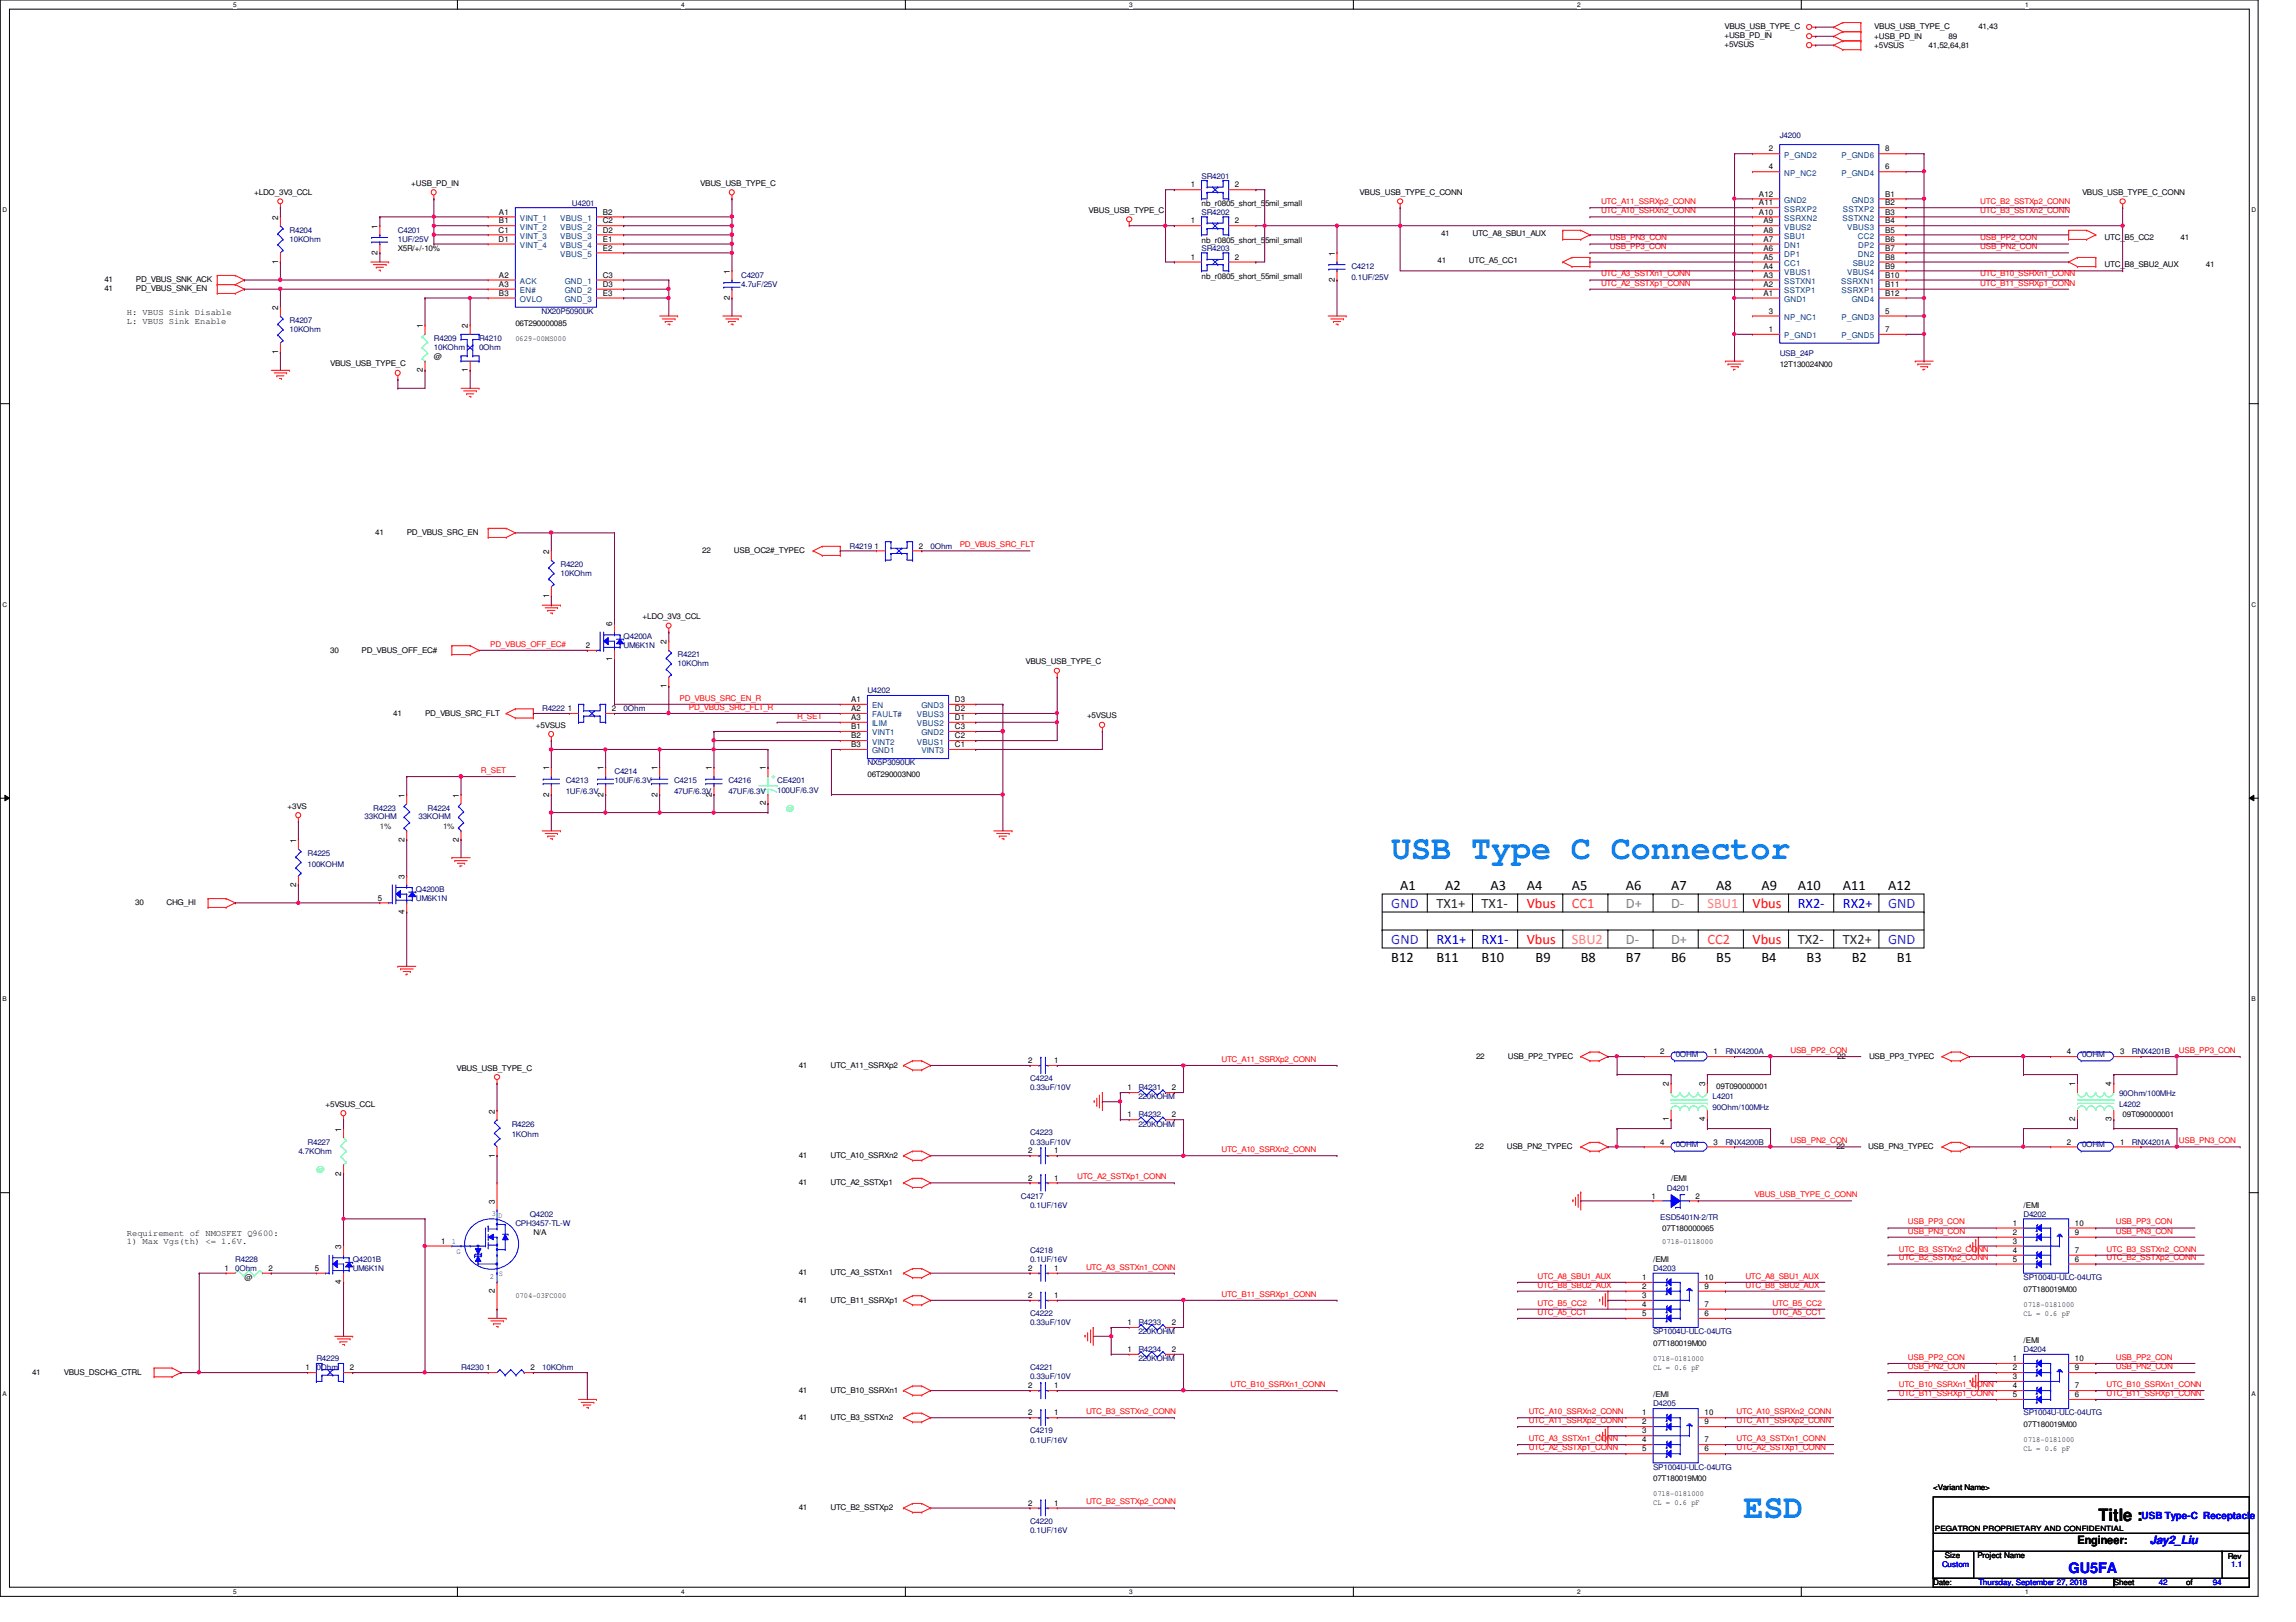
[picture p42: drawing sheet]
<svg xmlns="http://www.w3.org/2000/svg" width="297mm" height="210mm" viewBox="0 0 297 210" stroke-linecap="round" stroke-linejoin="round" font-family="sans-serif">
<defs><g id="words">
<g font-size="4.3" fill="#0080ff">
<text x="180" y="111.1">USB Type C Connector</text>
<text x="225.5" y="196.4">ESD</text>
</g>
<text font-size="2.2" x="271.5" y="196.8">Title :</text>
<g font-size="1.9" fill="#8000ff">
<text x="180" y="117.5">GND</text>
<text x="244.3" y="117.5">GND</text>
<text x="180" y="122.1">GND</text>
<text x="244.3" y="122.1">GND</text>
</g>
<g font-size="1.9">
<text x="181.1" y="115.1">A1</text>
<text x="187" y="115.1">A2</text>
<text x="192.8" y="115.1">A3</text>
<text x="197.5" y="115.1">A4</text>
<text x="203.4" y="115.1">A5</text>
<text x="210.4" y="115.1">A6</text>
<text x="216.2" y="115.1">A7</text>
<text x="222" y="115.1">A8</text>
<text x="227.9" y="115.1">A9</text>
<text x="232.6" y="115.1">A10</text>
<text x="238.4" y="115.1">A11</text>
<text x="244.3" y="115.1">A12</text>
<text x="180" y="124.5">B12</text>
<text x="185.8" y="124.5">B11</text>
<text x="191.7" y="124.5">B10</text>
<text x="198.7" y="124.5">B9</text>
<text x="204.5" y="124.5">B8</text>
<text x="210.4" y="124.5">B7</text>
<text x="216.2" y="124.5">B6</text>
<text x="222" y="124.5">B5</text>
<text x="227.9" y="124.5">B4</text>
<text x="233.7" y="124.5">B3</text>
<text x="239.6" y="124.5">B2</text>
<text x="245.4" y="124.5">B1</text>
</g>
<g font-size="1.9" fill="#008000">
<text x="185.8" y="117.5">TX1+</text>
<text x="191.7" y="117.5">TX1-</text>
<text x="232.6" y="122.1">TX2-</text>
<text x="238.4" y="122.1">TX2+</text>
</g>
<g font-size="1.9" fill="#f00">
<text x="197.5" y="117.5">Vbus</text>
<text x="226.7" y="117.5">Vbus</text>
<text x="197.5" y="122.1">Vbus</text>
<text x="226.7" y="122.1">Vbus</text>
</g>
<g font-size="1.9" fill="#ff8000">
<text x="203.4" y="117.5">CC1</text>
<text x="220.9" y="122.1">CC2</text>
</g>
<g font-size="1.9" fill="#808080">
<text x="210.4" y="117.5">D+</text>
<text x="216.2" y="117.5">D-</text>
<text x="210.4" y="122.1">D-</text>
<text x="216.2" y="122.1">D+</text>
</g>
<g font-size="1.9" fill="#ff8080">
<text x="220.9" y="117.5">SBU1</text>
<text x="203.4" y="122.1">SBU2</text>
</g>
<g font-size="1.9" fill="#00f">
<text x="232.6" y="117.5">RX2-</text>
<text x="238.4" y="117.5">RX2+</text>
<text x="185.8" y="122.1">RX1+</text>
<text x="191.7" y="122.1">RX1-</text>
<text x="267.6" y="203.6">GU5FA</text>
</g>
<text font-size="1.5" x="268.8" y="199.8">Engineer:</text>
<text font-size="1.5" fill="#00f" x="278.1" y="199.8">Jay2_Liu</text>
<text font-size="1.3" fill="#00f" x="277.1" y="196.6">USB Type-C Receptacle</text>
<g font-size="1.1">
<text x="36" y="28.4" transform="rotate(-90 36 28.4)">2</text>
<text x="48.8" y="29.6" transform="rotate(-90 48.8 29.6)">1</text>
<text x="36" y="34.1" transform="rotate(-90 36 34.1)">1</text>
<text x="48.8" y="33" transform="rotate(-90 48.8 33)">2</text>
<text x="94.4" y="35.4" transform="rotate(-90 94.4 35.4)">1</text>
<text x="172.7" y="33.1" transform="rotate(-90 172.7 33.1)">1</text>
<text x="16.4" y="40.7">H: VBUS Sink Disable</text>
<text x="16.4" y="41.9">L: VBUS Sink Enable</text>
<text x="36" y="40.1" transform="rotate(-90 36 40.1)">2</text>
<text x="94.4" y="38.8" transform="rotate(-90 94.4 38.8)">2</text>
<text x="172.7" y="36.4" transform="rotate(-90 172.7 36.4)">2</text>
<text x="36" y="45.8" transform="rotate(-90 36 45.8)">1</text>
<text x="54.7" y="42.5" transform="rotate(-90 54.7 42.5)">1</text>
<text x="60.5" y="42.5" transform="rotate(-90 60.5 42.5)">2</text>
<text x="54.7" y="48.1" transform="rotate(-90 54.7 48.1)">2</text>
<text x="60.5" y="48.1" transform="rotate(-90 60.5 48.1)">1</text>
<text x="71" y="71.7" transform="rotate(-90 71 71.7)">2</text>
<text x="71" y="77.3" transform="rotate(-90 71 77.3)">1</text>
<text x="79.2" y="81" transform="rotate(-90 79.2 81)">6</text>
<text x="86.2" y="83.4" transform="rotate(-90 86.2 83.4)">2</text>
<text x="79.2" y="85.6" transform="rotate(-90 79.2 85.6)">1</text>
<text x="86.2" y="89" transform="rotate(-90 86.2 89)">1</text>
<text x="71" y="99.7" transform="rotate(-90 71 99.7)">1</text>
<text x="78.1" y="99.7" transform="rotate(-90 78.1 99.7)">1</text>
<text x="85" y="99.7" transform="rotate(-90 85 99.7)">1</text>
<text x="92.1" y="99.7" transform="rotate(-90 92.1 99.7)">1</text>
<text x="99.1" y="99.7" transform="rotate(-90 99.1 99.7)">1</text>
<text x="52.3" y="103.2" transform="rotate(-90 52.3 103.2)">1</text>
<text x="59.3" y="103.2" transform="rotate(-90 59.3 103.2)">1</text>
<text x="71" y="103.1" transform="rotate(-90 71 103.1)">2</text>
<text x="78.1" y="103.1" transform="rotate(-90 78.1 103.1)">2</text>
<text x="85" y="103.1" transform="rotate(-90 85 103.1)">2</text>
<text x="92.1" y="103.1" transform="rotate(-90 92.1 103.1)">2</text>
<text x="99.1" y="104.2" transform="rotate(-90 99.1 104.2)">2</text>
<text x="38.3" y="109.1" transform="rotate(-90 38.3 109.1)">1</text>
<text x="52.3" y="113.7" transform="rotate(-90 52.3 113.7)">3</text>
<text x="52.3" y="108.9" transform="rotate(-90 52.3 108.9)">2</text>
<text x="59.3" y="108.9" transform="rotate(-90 59.3 108.9)">2</text>
<text x="38.3" y="114.8" transform="rotate(-90 38.3 114.8)">2</text>
<text x="52.3" y="118.2" transform="rotate(-90 52.3 118.2)">4</text>
<text x="215.9" y="140.6" transform="rotate(-90 215.9 140.6)">2</text>
<text x="220.6" y="140.6" transform="rotate(-90 220.6 140.6)">3</text>
<text x="268.5" y="140.6" transform="rotate(-90 268.5 140.6)">1</text>
<text x="273.2" y="140.6" transform="rotate(-90 273.2 140.6)">4</text>
<text x="44.2" y="146.4" transform="rotate(-90 44.2 146.4)">1</text>
<text x="64" y="149.8" transform="rotate(-90 64 149.8)">1</text>
<text x="64" y="144.1" transform="rotate(-90 64 144.1)">2</text>
<text x="215.9" y="145.1" transform="rotate(-90 215.9 145.1)">1</text>
<text x="220.6" y="145.1" transform="rotate(-90 220.6 145.1)">4</text>
<text x="268.5" y="145.1" transform="rotate(-90 268.5 145.1)">2</text>
<text x="273.2" y="145.1" transform="rotate(-90 273.2 145.1)">3</text>
<text x="44.2" y="152.1" transform="rotate(-90 44.2 152.1)">2</text>
<text x="64" y="155.8" transform="rotate(-90 64 155.8)">3</text>
<text x="16.4" y="159.9">Requirement of NMOSFET Q9600:</text>
<text x="16.4" y="161">1) Max Vgs(th) &lt;= 1.6V.</text>
<text x="44.2" y="161.6" transform="rotate(-90 44.2 161.6)">3</text>
<text x="44.2" y="166.2" transform="rotate(-90 44.2 166.2)">4</text>
<text x="64" y="167.3" transform="rotate(-90 64 167.3)">2</text>
</g>
<g font-size="1">
<text x="223.1" y="3.7">VBUS_USB_TYPE_C</text>
<text x="223.1" y="4.9">+USB_PD_IN</text>
<text x="242.5" y="3.8">VBUS_USB_TYPE_C</text>
<text x="242.5" y="5">+USB_PD_IN</text>
<text x="252.1" y="5">89</text>
<text x="255.9" y="3.8">41,43</text>
<text x="223.1" y="6.1">+5VSUS</text>
<text x="242.5" y="6.2">+5VSUS</text>
<text x="249.5" y="6.2">41,52,64,81</text>
<text x="228.9" y="19.6">2</text>
<text x="228.9" y="21.9">4</text>
<text x="243.9" y="21.9">6</text>
<text x="243.9" y="19.6">8</text>
<text x="32.9" y="25.2">+LDO_3V3_CCL</text>
<text x="53.2" y="24">+USB_PD_IN</text>
<text x="64.6" y="28.9">B1</text>
<text x="64.6" y="27.8">A1</text>
<text x="78" y="27.8">B2</text>
<text x="78" y="28.9">C2</text>
<text x="90.6" y="24">VBUS_USB_TYPE_C</text>
<text x="140.8" y="27.6">VBUS_USB_TYPE_C</text>
<text x="154" y="24.3">1</text>
<text x="154" y="28.9">1</text>
<text x="155.4" y="26.7">nb_r0805_short_55mil_small</text>
<text x="159.8" y="24.3">2</text>
<text x="159.8" y="28.9">2</text>
<text x="175.9" y="25.2">VBUS_USB_TYPE_C_CONN</text>
<text x="227.5" y="27.8">A10</text>
<text x="227.5" y="26.6">A11</text>
<text x="227.5" y="25.4">A12</text>
<text x="228.1" y="28.9">A9</text>
<text x="243.9" y="25.4">B1</text>
<text x="243.9" y="26.6">B2</text>
<text x="243.9" y="27.8">B3</text>
<text x="243.9" y="28.9">B4</text>
<text x="269.4" y="25.2">VBUS_USB_TYPE_C_CONN</text>
<text x="51.5" y="32.5">X5R/+/-10%</text>
<text x="64.5" y="31.3">D1</text>
<text x="64.5" y="30.1">C1</text>
<text x="64.6" y="35.9">A2</text>
<text x="78" y="30.1">D2</text>
<text x="78" y="31.3">E1</text>
<text x="78" y="32.4">E2</text>
<text x="78" y="35.9">C3</text>
<text x="154" y="33.6">1</text>
<text x="155.4" y="31.4">nb_r0805_short_55mil_small</text>
<text x="159.8" y="33.6">2</text>
<text x="186" y="34.1">41</text>
<text x="186.4" y="30.6">41</text>
<text x="190" y="34.1">UTC_A5_CC1</text>
<text x="190.5" y="30.6">UTC_A8_SBU1_AUX</text>
<text x="228.1" y="35.9">A3</text>
<text x="228.1" y="34.8">A4</text>
<text x="228.1" y="33.6">A5</text>
<text x="228.1" y="32.4">A6</text>
<text x="228.1" y="31.3">A7</text>
<text x="228.1" y="30.1">A8</text>
<text x="243.9" y="30.1">B5</text>
<text x="243.9" y="31.3">B6</text>
<text x="243.9" y="32.4">B7</text>
<text x="243.9" y="33.6">B8</text>
<text x="243.9" y="34.8">B9</text>
<text x="243.9" y="35.9">B10</text>
<text x="272.3" y="34.5">UTC_B8_SBU2_AUX</text>
<text x="272.3" y="31">UTC_B5_CC2</text>
<text x="282.1" y="31">41</text>
<text x="285.4" y="34.5">41</text>
<text x="13.5" y="37.7">41</text>
<text x="13.5" y="36.5">41</text>
<text x="17.6" y="37.7">PD_VBUS_SNK_EN</text>
<text x="17.6" y="36.5">PD_VBUS_SNK_ACK</text>
<text x="64.6" y="38.3">B3</text>
<text x="64.6" y="37.1">A3</text>
<text x="78" y="37.1">D3</text>
<text x="78" y="38.3">E3</text>
<text x="155.4" y="36.1">nb_r0805_short_55mil_small</text>
<text x="228.1" y="38.3">A1</text>
<text x="228.1" y="37.1">A2</text>
<text x="228.9" y="40.6">3</text>
<text x="243.9" y="37.1">B11</text>
<text x="243.9" y="38.3">B12</text>
<text x="243.9" y="40.6">5</text>
<text x="42.7" y="47.4">VBUS_USB_TYPE_C</text>
<text x="56.1" y="46.5">@</text>
<text x="66.7" y="44.1">0629-00MS000</text>
<text x="66.7" y="42.2">06T290000085</text>
<text x="228.9" y="43">1</text>
<text x="230.2" y="47.5">12T130024N00</text>
<text x="243.9" y="43">7</text>
<text x="48.6" y="69.3">41</text>
<text x="52.6" y="69.3">PD_VBUS_SRC_EN</text>
<text x="90.8" y="71.6">22</text>
<text x="95" y="71.6">USB_OC2#_TYPEC</text>
<text x="113.2" y="71">1</text>
<text x="118.9" y="71">2</text>
<text x="75.8" y="83.9">2</text>
<text x="83.1" y="80.1">+LDO_3V3_CCL</text>
<text x="42.7" y="84.5">30</text>
<text x="46.8" y="84.5">PD_VBUS_OFF_EC#</text>
<text x="132.7" y="86">VBUS_USB_TYPE_C</text>
<text x="50.9" y="92.6">41</text>
<text x="55" y="92.6">PD_VBUS_SRC_FLT</text>
<text x="69.3" y="94.1">+5VSUS</text>
<text x="73.4" y="92">1</text>
<text x="79.2" y="92">2</text>
<text x="110.1" y="90.8">A1</text>
<text x="110.1" y="92">A2</text>
<text x="110.1" y="93.2">A3</text>
<text x="110.1" y="94.4">B1</text>
<text x="110.1" y="95.5">B2</text>
<text x="123.5" y="95.5">C2</text>
<text x="123.5" y="94.4">C3</text>
<text x="123.5" y="93.2">D1</text>
<text x="123.5" y="92">D2</text>
<text x="123.5" y="90.8">D3</text>
<text x="140.6" y="93">+5VSUS</text>
<text x="110.1" y="96.7">B3</text>
<text x="112.2" y="100.6">06T290003N00</text>
<text x="123.5" y="96.7">C1</text>
<text x="37.2" y="104.6">+3VS</text>
<text x="17.5" y="117.2">30</text>
<text x="21.5" y="117.2">CHG_HI</text>
<text x="48.9" y="116.5">5</text>
<text x="133" y="137.6">2</text>
<text x="136.4" y="137.6">1</text>
<text x="191" y="137">22</text>
<text x="195.1" y="137">USB_PP2_TYPEC</text>
<text x="214.8" y="136.4">2</text>
<text x="221.7" y="136.4">1</text>
<text x="237.7" y="137">22</text>
<text x="241.8" y="137">USB_PP3_TYPEC</text>
<text x="267.4" y="136.4">4</text>
<text x="274.3" y="136.4">3</text>
<text x="42.1" y="143.2">+5VSUS_CCL</text>
<text x="59.1" y="138.6">VBUS_USB_TYPE_C</text>
<text x="103.3" y="138.2">41</text>
<text x="107.4" y="138.2">UTC_A11_SSRXp2</text>
<text x="145.9" y="141.1">1</text>
<text x="151.6" y="141.1">2</text>
<text x="222" y="140.9">09T090000001</text>
<text x="103.3" y="149.9">41</text>
<text x="107.4" y="149.9">UTC_A10_SSRXn2</text>
<text x="133" y="149.3">2</text>
<text x="136.4" y="149.3">1</text>
<text x="145.9" y="144.6">1</text>
<text x="151.6" y="144.6">2</text>
<text x="190.8" y="148.7">22</text>
<text x="194.9" y="148.7">USB_PN2_TYPEC</text>
<text x="214.8" y="148.1">4</text>
<text x="221.7" y="148.1">3</text>
<text x="237.6" y="148.7">22</text>
<text x="241.7" y="148.7">USB_PN3_TYPEC</text>
<text x="267.4" y="148.1">2</text>
<text x="274.3" y="148.1">1</text>
<text x="274.6" y="144.6">09T090000001</text>
<text x="103.3" y="153.4">41</text>
<text x="107.4" y="153.4">UTC_A2_SSTXp1</text>
<text x="133" y="152.8">2</text>
<text x="136.4" y="152.8">1</text>
<text x="213.7" y="155.1">1</text>
<text x="216.2" y="152.8">/EMI</text>
<text x="219.4" y="155.1">2</text>
<text x="57.1" y="161">1</text>
<text x="69" y="159.8">N/A</text>
<text x="215" y="161">0718-0118000</text>
<text x="215" y="159.3">07T180000065</text>
<text x="260.4" y="158.6">1</text>
<text x="260.4" y="159.8">2</text>
<text x="260.4" y="161">3</text>
<text x="261.8" y="156.3">/EMI</text>
<text x="268.4" y="159.8">9</text>
<text x="268.4" y="158.6">10</text>
<text x="29" y="164.5">1</text>
<text x="31.6" y="165.7">@</text>
<text x="34.8" y="164.5">2</text>
<text x="40.7" y="164.5">5</text>
<text x="66.7" y="167.9">0704-03FC000</text>
<text x="103.3" y="165.1">41</text>
<text x="107.4" y="165.1">UTC_A3_SSTXn1</text>
<text x="133" y="164.5">2</text>
<text x="133" y="168">2</text>
<text x="136.4" y="164.5">1</text>
<text x="136.4" y="168">1</text>
<text x="212.5" y="165.7">1</text>
<text x="212.5" y="166.8">2</text>
<text x="212.5" y="168">3</text>
<text x="213.9" y="163.3">/EMI</text>
<text x="220.5" y="166.8">9</text>
<text x="220.5" y="165.7">10</text>
<text x="260.4" y="162.1">4</text>
<text x="260.4" y="163.3">5</text>
<text x="261.8" y="167.2">07T180019M00</text>
<text x="268.4" y="163.3">6</text>
<text x="268.4" y="162.1">7</text>
<text x="103.3" y="168.6">41</text>
<text x="107.4" y="168.6">UTC_B11_SSRXp1</text>
<text x="145.9" y="171.5">1</text>
<text x="151.6" y="171.5">2</text>
<text x="212.5" y="169.1">4</text>
<text x="212.5" y="170.3">5</text>
<text x="220.5" y="170.3">6</text>
<text x="220.5" y="169.1">7</text>
<text x="261.8" y="170.3">CL = 0.6 pF</text>
<text x="261.8" y="169.1">0718-0181000</text>
<text x="261.8" y="173.8">/EMI</text>
<text x="4.1" y="177.9">41</text>
<text x="8.3" y="177.9">VBUS_DSCHG_CTRL</text>
<text x="39.5" y="177.3">1</text>
<text x="45.3" y="177.3">2</text>
<text x="62.9" y="177.3">1</text>
<text x="68.6" y="177.3">2</text>
<text x="133" y="179.7">2</text>
<text x="136.4" y="179.7">1</text>
<text x="145.9" y="175">1</text>
<text x="151.6" y="175">2</text>
<text x="213.9" y="176.1">0718-0181000</text>
<text x="213.9" y="177.3">CL = 0.6 pF</text>
<text x="213.9" y="174.2">07T180019M00</text>
<text x="260.4" y="176.1">1</text>
<text x="260.4" y="177.3">2</text>
<text x="260.4" y="178.5">3</text>
<text x="260.4" y="179.7">4</text>
<text x="268.4" y="179.7">7</text>
<text x="268.4" y="177.3">9</text>
<text x="268.4" y="176.1">10</text>
<text x="103.3" y="183.8">41</text>
<text x="103.3" y="180.3">41</text>
<text x="107.4" y="183.8">UTC_B3_SSTXn2</text>
<text x="107.4" y="180.3">UTC_B10_SSRXn1</text>
<text x="133" y="183.2">2</text>
<text x="136.4" y="183.2">1</text>
<text x="212.5" y="183.2">1</text>
<text x="212.5" y="184.3">2</text>
<text x="212.5" y="185.5">3</text>
<text x="213.9" y="180.8">/EMI</text>
<text x="220.5" y="184.3">9</text>
<text x="220.5" y="183.2">10</text>
<text x="260.4" y="180.8">5</text>
<text x="261.8" y="184.7">07T180019M00</text>
<text x="268.4" y="180.8">6</text>
<text x="212.5" y="186.6">4</text>
<text x="212.5" y="187.8">5</text>
<text x="213.9" y="191.7">07T180019M00</text>
<text x="220.5" y="187.8">6</text>
<text x="220.5" y="186.6">7</text>
<text x="261.8" y="187.8">CL = 0.6 pF</text>
<text x="261.8" y="186.6">0718-0181000</text>
<text x="103.3" y="195.5">41</text>
<text x="107.4" y="195.5">UTC_B2_SSTXp2</text>
<text x="133" y="194.9">2</text>
<text x="136.4" y="194.9">1</text>
<text x="213.9" y="193.6">0718-0181000</text>
<text x="213.9" y="194.8">CL = 0.6 pF</text>
<text x="250.1" y="192.9">&lt;Variant Name&gt;</text>
<text x="251.6" y="201.6">Size</text>
<text x="255.8" y="201.6">Project Name</text>
<text x="288.2" y="201.8">Rev</text>
<text x="250.1" y="205.1">Date:</text>
<text x="273.5" y="205.1">Sheet</text>
<text x="282.8" y="205.1">of</text>
</g>
<g font-size="1" fill="#000080">
<text x="230.2" y="17.9">J4200</text>
<text x="155.4" y="23.1">SR4201</text>
<text x="74" y="26.6">U4201</text>
<text x="155.4" y="27.8">SR4202</text>
<text x="37.5" y="30.1">R4204</text>
<text x="37.5" y="31.3">10KOhm</text>
<text x="51.5" y="30.1">C4201</text>
<text x="51.5" y="31.3">1UF/25V</text>
<text x="95.9" y="35.9">C4207</text>
<text x="155.4" y="32.5">SR4203</text>
<text x="174.8" y="34.8">C4212</text>
<text x="37.5" y="41.8">R4207</text>
<text x="70.1" y="40.6">NX20P5090UK</text>
<text x="95.9" y="37.1">4.7uF/25V</text>
<text x="174.8" y="36.2">0.1UF/25V</text>
<text x="37.5" y="43">10KOhm</text>
<text x="56.1" y="44.2">R4209</text>
<text x="56.1" y="45.3">10KOhm</text>
<text x="62" y="44.2">R4210</text>
<text x="62" y="45.3">0Ohm</text>
<text x="230.2" y="46">USB_24P</text>
<text x="109.9" y="71">R4219</text>
<text x="120.4" y="71">0Ohm</text>
<text x="72.5" y="73.4">R4220</text>
<text x="72.5" y="74.5">10KOhm</text>
<text x="80.7" y="82.7">Q4200A</text>
<text x="80.7" y="83.9">UM6K1N</text>
<text x="87.7" y="85">R4221</text>
<text x="87.7" y="86.2">10KOhm</text>
<text x="112.2" y="89.7">U4202</text>
<text x="70.1" y="92">R4222</text>
<text x="80.7" y="92">0Ohm</text>
<text x="73.2" y="101.4">C4213</text>
<text x="79.5" y="100.2">C4214</text>
<text x="79.5" y="101.4">10UF/6.3V</text>
<text x="87.2" y="101.4">C4215</text>
<text x="94.2" y="101.4">C4216</text>
<text x="100.5" y="101.4">CE4201</text>
<text x="112.2" y="99.1">NX5P3090UK</text>
<text x="47.2" y="106">33KOHM</text>
<text x="48.3" y="104.9">R4223</text>
<text x="54.1" y="106">33KOHM</text>
<text x="55.3" y="104.9">R4224</text>
<text x="73.2" y="102.8">1UF/6.3V</text>
<text x="87.2" y="102.8">47UF/6.3V</text>
<text x="94.2" y="102.8">47UF/6.3V</text>
<text x="100.5" y="102.6">100UF/6.3V</text>
<text x="39.8" y="110.7">R4225</text>
<text x="39.8" y="112.1">100KOHM</text>
<text x="53.8" y="115.4">Q4200B</text>
<text x="53.8" y="116.6">UM6K1N</text>
<text x="216.8" y="136.8">0OHM</text>
<text x="223.2" y="136.4">RNX4200A</text>
<text x="269.4" y="136.8">0OHM</text>
<text x="275.8" y="136.4">RNX4201B</text>
<text x="133.3" y="140">C4224</text>
<text x="133.3" y="141.1">0.33uF/10V</text>
<text x="147.3" y="141.1">R4231</text>
<text x="147.3" y="142.3">220KOHM</text>
<text x="221.6" y="142.3">L4201</text>
<text x="221.6" y="143.7">90Ohm/100MHz</text>
<text x="274.1" y="143.2">L4202</text>
<text x="274.1" y="141.8">90Ohm/100MHz</text>
<text x="38.6" y="149.3">4.7KOhm</text>
<text x="39.8" y="148.1">R4227</text>
<text x="66.2" y="145.8">R4226</text>
<text x="66.2" y="147.2">1KOhm</text>
<text x="133.3" y="146.9">C4223</text>
<text x="133.3" y="148.1">0.33uF/10V</text>
<text x="147.3" y="144.6">R4232</text>
<text x="147.3" y="145.8">220KOHM</text>
<text x="216.8" y="148.5">0OHM</text>
<text x="223.2" y="148.1">RNX4200B</text>
<text x="269.4" y="148.5">0OHM</text>
<text x="275.8" y="148.1">RNX4201A</text>
<text x="132.1" y="155.2">C4217</text>
<text x="215.6" y="154.1">D4201</text>
<text x="66.7" y="158.6">CPH3457-TL-W</text>
<text x="68.5" y="157.5">Q4202</text>
<text x="133.3" y="156.3">0.1UF/16V</text>
<text x="214.8" y="157.8">ESD5401N-2/TR</text>
<text x="261.8" y="157.5">D4202</text>
<text x="30.4" y="163.3">R4228</text>
<text x="30.4" y="164.5">0Ohm</text>
<text x="45.6" y="163.3">Q4201B</text>
<text x="45.6" y="164.5">UM6K1N</text>
<text x="133.3" y="162.1">C4218</text>
<text x="133.3" y="163.3">0.1UF/16V</text>
<text x="213.9" y="164.5">D4203</text>
<text x="261.8" y="165.7">SP1004U-ULC-04UTG</text>
<text x="133.3" y="170.3">C4222</text>
<text x="133.3" y="171.5">0.33uF/10V</text>
<text x="147.3" y="171.5">R4233</text>
<text x="147.3" y="172.7">220KOHM</text>
<text x="213.9" y="172.7">SP1004U-ULC-04UTG</text>
<text x="40.9" y="176.1">R4229</text>
<text x="40.9" y="177.3">0Ohm</text>
<text x="59.6" y="177.3">R4230</text>
<text x="70.1" y="177.3">10KOhm</text>
<text x="133.3" y="177.3">C4221</text>
<text x="133.3" y="178.5">0.33uF/10V</text>
<text x="147.3" y="175">R4234</text>
<text x="147.3" y="176.1">220KOHM</text>
<text x="261.8" y="175">D4204</text>
<text x="133.3" y="185.5">C4219</text>
<text x="213.9" y="182">D4205</text>
<text x="261.8" y="183.2">SP1004U-ULC-04UTG</text>
<text x="133.3" y="186.7">0.1UF/16V</text>
<text x="213.9" y="190.2">SP1004U-ULC-04UTG</text>
<text x="133.3" y="197.2">C4220</text>
<text x="133.3" y="198.4">0.1UF/16V</text>
</g>
<g font-size="1" fill="#004080">
<text x="230.8" y="20.4">P_GND2</text>
<text x="230.8" y="22.7">NP_NC2</text>
<text x="238.2" y="22.7">P_GND4</text>
<text x="238.2" y="20.4">P_GND6</text>
<text x="67.3" y="29.7">VINT_2</text>
<text x="67.3" y="28.6">VINT_1</text>
<text x="72.5" y="28.6">VBUS_1</text>
<text x="72.5" y="29.7">VBUS_2</text>
<text x="230.8" y="29.7">VBUS2</text>
<text x="230.8" y="28.6">SSRXN2</text>
<text x="230.8" y="27.4">SSRXP2</text>
<text x="230.8" y="26.2">GND2</text>
<text x="238.4" y="28.6">SSTXN2</text>
<text x="238.4" y="27.4">SSTXP2</text>
<text x="239" y="29.7">VBUS3</text>
<text x="239.6" y="26.2">GND3</text>
<text x="67.3" y="32.1">VINT_4</text>
<text x="67.3" y="30.9">VINT_3</text>
<text x="72.5" y="30.9">VBUS_3</text>
<text x="72.5" y="32.1">VBUS_4</text>
<text x="72.5" y="33.2">VBUS_5</text>
<text x="230.8" y="35.6">VBUS1</text>
<text x="230.8" y="34.4">CC1</text>
<text x="230.8" y="33.2">DP1</text>
<text x="230.8" y="32.1">DN1</text>
<text x="230.8" y="30.9">SBU1</text>
<text x="239" y="35.6">VBUS4</text>
<text x="239.7" y="34.4">SBU2</text>
<text x="240.4" y="30.9">CC2</text>
<text x="240.4" y="33.2">DN2</text>
<text x="240.4" y="32.1">DP2</text>
<text x="67.3" y="39.1">OVLO</text>
<text x="67.3" y="37.9">EN#</text>
<text x="67.3" y="36.7">ACK</text>
<text x="73.1" y="36.7">GND_1</text>
<text x="73.1" y="37.9">GND_2</text>
<text x="73.1" y="39.1">GND_3</text>
<text x="230.8" y="39.1">GND1</text>
<text x="230.8" y="37.9">SSTXP1</text>
<text x="230.8" y="36.7">SSTXN1</text>
<text x="230.8" y="41.4">NP_NC1</text>
<text x="238.2" y="36.7">SSRXN1</text>
<text x="238.2" y="37.9">SSRXP1</text>
<text x="238.2" y="41.4">P_GND3</text>
<text x="239.6" y="39.1">GND4</text>
<text x="230.8" y="43.8">P_GND1</text>
<text x="238.2" y="43.8">P_GND5</text>
<text x="112.8" y="91.7">EN</text>
<text x="112.8" y="92.8">FAULT#</text>
<text x="112.8" y="94">ILIM</text>
<text x="112.8" y="95.2">VINT1</text>
<text x="118.6" y="94">VBUS2</text>
<text x="118.6" y="92.8">VBUS3</text>
<text x="119.2" y="95.2">GND2</text>
<text x="119.2" y="91.7">GND3</text>
<text x="112.8" y="96.4">VINT2</text>
<text x="112.8" y="97.5">GND1</text>
<text x="118.6" y="96.4">VBUS1</text>
<text x="119.2" y="97.5">VINT3</text>
</g>
<g font-size="1" fill="#f00">
<text x="207.1" y="27.6">UTC_A10_SSRXn2_CONN</text>
<text x="207.1" y="26.4">UTC_A11_SSRXp2_CONN</text>
<text x="256.2" y="27.6">UTC_B3_SSTXn2_CONN</text>
<text x="256.2" y="26.4">UTC_B2_SSTXp2_CONN</text>
<text x="207.1" y="35.8">UTC_A3_SSTXn1_CONN</text>
<text x="208.3" y="32.3">USB_PP3_CON</text>
<text x="208.3" y="31.1">USB_PN3_CON</text>
<text x="256.2" y="32.3">USB_PN2_CON</text>
<text x="256.2" y="31.1">USB_PP2_CON</text>
<text x="256.2" y="35.8">UTC_B10_SSRXn1_CONN</text>
<text x="207.1" y="37">UTC_A2_SSTXp1_CONN</text>
<text x="256.2" y="37">UTC_B11_SSRXp1_CONN</text>
<text x="124.2" y="70.8">PD_VBUS_SRC_FLT</text>
<text x="63.4" y="83.7">PD_VBUS_OFF_EC#</text>
<text x="87.9" y="90.7">PD_VBUS_SRC_EN_R</text>
<text x="89.1" y="91.9">PD_VBUS_SRC_FLT_R</text>
<text x="103.1" y="93">R_SET</text>
<text x="62.2" y="100">R_SET</text>
<text x="158" y="137.4">UTC_A11_SSRXp2_CONN</text>
<text x="231.6" y="136.3">USB_PP2_CON</text>
<text x="281.9" y="136.3">USB_PP3_CON</text>
<text x="158" y="149.1">UTC_A10_SSRXn2_CONN</text>
<text x="231.6" y="148">USB_PN2_CON</text>
<text x="281.9" y="148">USB_PN3_CON</text>
<text x="139.4" y="152.6">UTC_A2_SSTXp1_CONN</text>
<text x="227" y="154.9">VBUS_USB_TYPE_C_CONN</text>
<text x="245.7" y="162">UTC_B3_SSTXn2_CONN</text>
<text x="246.8" y="158.5">USB_PP3_CON</text>
<text x="246.8" y="159.6">USB_PN3_CON</text>
<text x="272.5" y="162">UTC_B3_SSTXn2_CONN</text>
<text x="273.7" y="159.6">USB_PN3_CON</text>
<text x="273.7" y="158.5">USB_PP3_CON</text>
<text x="140.5" y="164.3">UTC_A3_SSTXn1_CONN</text>
<text x="158" y="167.8">UTC_B11_SSRXp1_CONN</text>
<text x="198.9" y="165.5">UTC_A8_SBU1_AUX</text>
<text x="198.9" y="166.6">UTC_B8_SBU2_AUX</text>
<text x="225.8" y="166.6">UTC_B8_SBU2_AUX</text>
<text x="225.8" y="165.5">UTC_A8_SBU1_AUX</text>
<text x="245.7" y="163.1">UTC_B2_SSTXp2_CONN</text>
<text x="272.5" y="163.1">UTC_B2_SSTXp2_CONN</text>
<text x="198.9" y="170.1">UTC_A5_CC1</text>
<text x="198.9" y="169">UTC_B5_CC2</text>
<text x="229.3" y="170.1">UTC_A5_CC1</text>
<text x="229.3" y="169">UTC_B5_CC2</text>
<text x="159.2" y="179.5">UTC_B10_SSRXn1_CONN</text>
<text x="245.7" y="179.5">UTC_B10_SSRXn1_CONN</text>
<text x="246.8" y="176">USB_PP2_CON</text>
<text x="246.8" y="177.2">USB_PN2_CON</text>
<text x="272.5" y="179.5">UTC_B10_SSRXn1_CONN</text>
<text x="273.7" y="176">USB_PP2_CON</text>
<text x="273.7" y="177.2">USB_PN2_CON</text>
<text x="140.5" y="183">UTC_B3_SSTXn2_CONN</text>
<text x="197.8" y="184.1">UTC_A11_SSRXp2_CONN</text>
<text x="197.8" y="183">UTC_A10_SSRXn2_CONN</text>
<text x="224.7" y="183">UTC_A10_SSRXn2_CONN</text>
<text x="224.7" y="184.1">UTC_A11_SSRXp2_CONN</text>
<text x="245.7" y="180.6">UTC_B11_SSRXp1_CONN</text>
<text x="272.5" y="180.6">UTC_B11_SSRXp1_CONN</text>
<text x="197.8" y="186.5">UTC_A3_SSTXn1_CONN</text>
<text x="197.8" y="187.7">UTC_A2_SSTXp1_CONN</text>
<text x="224.7" y="186.5">UTC_A3_SSTXn1_CONN</text>
<text x="224.7" y="187.7">UTC_A2_SSTXp1_CONN</text>
<text x="140.5" y="194.7">UTC_B2_SSTXp2_CONN</text>
</g>
<text font-size="1" fill="#00ff80" x="99.7" y="100.8">+</text>
<g font-size="1" fill="#008000">
<text x="49.1" y="107.2">1%</text>
<text x="57.3" y="107.2">1%</text>
</g>
<g font-size="1" fill="#0f0">
<text x="101.7" y="104.9">@</text>
<text x="40.9" y="151.6">@</text>
</g>
<g font-size="1" fill="#00f">
<text x="58.5" y="161">1</text>
<text x="63.6" y="157.3">3</text>
<text x="64.4" y="157.6">D</text>
<text x="59.1" y="162.2">G</text>
<text x="63.4" y="165.5">2</text>
<text x="64.6" y="165.1">S</text>
<text x="251.2" y="202.8">Custom</text>
<text x="288.7" y="202.8">1.1</text>
<text x="255.9" y="205.1">Thursday, September 27, 2018</text>
<text x="279.3" y="205.1">42</text>
<text x="286.3" y="205.1">94</text>
</g>
<text font-size=".9" x="250.3" y="198.1">PEGATRON PROPRIETARY AND CONFIDENTIAL</text>
<g font-size=".8">
<text x="30.2" y=".9">5</text>
<text x="88.1" y=".9">4</text>
<text x="146.1" y=".9">3</text>
<text x="204" y=".9">2</text>
<text x="262" y=".9">1</text>
<text x=".3" y="27.5">D</text>
<text x="291.3" y="27.5">D</text>
<text x=".3" y="78.5">C</text>
<text x="291.3" y="78.5">C</text>
<text x=".3" y="129.6">B</text>
<text x="291.3" y="129.6">B</text>
<text x=".3" y="180.6">A</text>
<text x="291.3" y="180.6">A</text>
<text x="30.2" y="206.3">5</text>
<text x="88.1" y="206.3">4</text>
<text x="146.1" y="206.3">3</text>
<text x="204" y="206.3">2</text>
<text x="262" y="206.3">1</text>
</g>
</g></defs>
<path d="M0 0h292.1v206.6h-292.1zM1.2 1.2h289.8v204.2h-289.8z" fill="none" stroke="#000" stroke-width=".13"/>
<g fill="#fff">
<path d="M30.2 .1h.4v1h-.4z"/>
<path d="M30.2 205.5h.4v1h-.4z"/>
</g>
<path d="M59.2 0v1.2M59.2 205.4v1.2" fill="none" stroke="#000" stroke-width=".13"/>
<g fill="#fff">
<path d="M88.1 .1h.5v1h-.5z"/>
<path d="M88.1 205.5h.5v1h-.5z"/>
</g>
<path d="M117.1 0v1.2M117.1 205.4v1.2" fill="none" stroke="#000" stroke-width=".13"/>
<g fill="#fff">
<path d="M146.1 .1h.5v1h-.5z"/>
<path d="M146.1 205.5h.5v1h-.5z"/>
</g>
<path d="M175.1 0v1.2M175.1 205.4v1.2" fill="none" stroke="#000" stroke-width=".13"/>
<g fill="#fff">
<path d="M204 .1h.5v1h-.5z"/>
<path d="M204 205.5h.5v1h-.5z"/>
</g>
<path d="M233 0v1.2M233 205.4v1.2" fill="none" stroke="#000" stroke-width=".13"/>
<g fill="#fff">
<path d="M262 .1h.5v1h-.5z"/>
<path d="M262 205.5h.5v1h-.5z"/>
<path d="M.3 26.7h.6v.9h-.6z"/>
<path d="M291.3 26.7h.6v.9h-.6z"/>
<path d="M.3 77.8h.6v.9h-.6z"/>
<path d="M291.3 77.8h.6v.9h-.6z"/>
</g>
<path d="M0 52.2h1.2M291 52.2h1.2" fill="none" stroke="#000" stroke-width=".13"/>
<g fill="#fff">
<path d="M.3 128.8h.6v1h-.6z"/>
<path d="M291.3 128.8h.5v1h-.5z"/>
</g>
<path d="M0 103.3h1.2M.6 102.9l.6 .4-.6 .3zM291 103.3l.6-.4v.7zM291 103.3h1.2" fill="none" stroke="#000" stroke-width=".13"/>
<path d="M.6 102.9l.6 .4-.6 .3zM291 103.3l.6-.4v.7z" fill="#000"/>
<g fill="#fff">
<path d="M.3 179.9h.6v.9h-.6z"/>
<path d="M291.3 179.9h.5v.9h-.5z"/>
</g>
<g fill="none" stroke="#000" stroke-width=".13">
<path d="M178.8 115.7h70.1v7h-70.1zM178.8 118h70.1M184.7 115.7h.1M184.7 115.7v2.3M190.5 115.7h.1M190.5 115.7v2.3M196.3 115.7h.1M196.3 115.7v2.3M202.2 115.7h.1M202.2 115.7v2.3M208 115.7h.1M208 115.7v2.3"/>
<path d="M213.9 115.7h.1M213.9 115.7v2.3M219.7 115.7h.1M219.7 115.7v2.3M225.5 115.7h.1M225.5 115.7v2.3M231.4 115.7h.1M231.4 115.7v2.3M237.2 115.7h.1M237.2 115.7v2.3M243.1 115.7h.1M243.1 115.7v2.3"/>
<path d="M248.9 118h.1M178.8 120.4h.1M178.8 120.4h70.1M184.7 120.4h.1M184.7 120.4v2.3M190.5 120.4h.1M190.5 120.4v2.3M196.3 120.4h.1M196.3 120.4v2.3M202.2 120.4h.1M202.2 120.4v2.3M208 120.4h.1"/>
<path d="M208 120.4v2.3M213.9 120.4h.1M213.9 120.4v2.3M219.7 120.4h.1M219.7 120.4v2.3M225.5 120.4h.1M225.5 120.4v2.3M231.4 120.4h.1M231.4 120.4v2.3M237.2 120.4h.1M237.2 120.4v2.3M243.1 120.4h.1"/>
<path d="M243.1 120.4v2.3M0 154.3h1.2M291 154.3h1.2M250.1 193.7h40.9v10.6h-40.9zM250.1 198.4h40.9M291 198.4h.1M250.1 200.7h5.3v3.6h-5.3zM250.1 204.3h23.4v1.1h-23.4zM255.5 200.7h32M273.5 204.3h17.5v1.1h-17.5zM287.5 200.7h3.5v3.6h-3.5zM287.5 200.7h.1"/>
</g>
<g fill="none" stroke="#f00" stroke-width=".13">
<path d="M234.4 3.5h.5M234.4 4.7h.5M234.4 5.8h.5M234.9 3.5h.1M234.9 4.7h.1M234.9 5.8h.1M237.2 3.5h.1M237.2 4.7h.1M237.2 5.8h.1M237.2 3.5l1.2 .6M237.2 4.7l1.2 .6M237.2 5.8l1.2 .6"/>
<path d="M238.4 2.9h.1M238.4 4.1h.1M238.4 5.3h.1M238.4 6.4h.1M238.4 2.9h2.3M238.4 2.9l-1.2 .6M238.4 4.1h2.3M238.4 4.1l-1.2 .6M238.4 5.3h2.3M238.4 5.3l-1.2 .5M238.4 6.4h2.3M240.7 4.1h.1"/>
<path d="M240.7 2.9h.1M240.7 5.3h.1M240.7 6.4h.1M240.7 2.9v3.5M28.1 38h.1M28.1 36.8h.1M28.1 35.6h.1M28.1 36.8h2.3M28.1 38h2.3M28.1 35.6v2.4M28.1 35.6h2.3M30.4 36.8h.1"/>
<path d="M30.4 38h.1M30.4 35.6h.1M30.4 36.8l1.2 .6M30.4 35.6l1.2 .6M31.6 37.4h.1M31.6 36.2h.1M31.6 37.4l-1.2 .6M31.6 36.2l-1.2 .6M36.3 26.9h.1M36.3 26.4v.5M48 33.9h2.3M48.3 34.2h1.6"/>
<path d="M48.7 34.6h.1M48.7 34.6h.9M49 35h.2M49.2 35h.1M49.9 34.2h.1M50.3 33.9h.1M56.1 25.7h.1M56.1 25.3v.4M94.7 25.7h.1M94.7 25.3v.4M146.1 29.2h.1M146.1 28.7v.5"/>
<path d="M151.9 24.6h.1M151.9 24.6h3.5M159 24.6h3.5M162.5 24.6h.1M181.1 26.9h.1M181.1 26.4v.5M202.2 33.9h.1M202.2 29.8h.1M202.2 31h.1M202.2 33.9l1.2 .6M202.2 31h2.3M202.2 29.8h2.3"/>
<path d="M202.2 29.8v1.2M203.4 34.5h.1M203.4 33.3h.1M203.4 34.5h2.3M203.4 33.3h2.3M203.4 33.3l-1.2 .6M204.5 31h.1M204.5 29.8h.1M204.5 29.8l1.2 .6M205.7 34.5h.1M205.7 33.3h.1M205.7 30.4h.1"/>
<path d="M205.7 33.3v1.2M205.7 30.4l-1.2 .6M267.6 33.9h.1M267.6 29.8h.1M267.6 31h.1M267.6 31h2.4M267.6 29.8h2.4M267.6 33.9l1.2 .6M267.6 29.8v1.2M268.8 33.3h.1M268.8 34.5h.1M268.8 34.5h2.3"/>
<path d="M268.8 33.3h2.3M268.8 33.3l-1.2 .6M270 29.8h.1M270 31h.1M270 29.8l1.1 .6M271.1 34.5h.1M271.1 33.3h.1M271.1 30.4h.1M271.1 33.3v1.2M271.1 30.4l-1.1 .6M274.6 26.9h.1M274.6 26.4v.5"/>
<path d="M35.1 47.9h2.4M35.5 48.3h1.6M35.8 48.6h.1M35.8 48.6h.9M36.1 49h.3M36.4 49h.1M37.1 48.3h.1M37.5 47.9h.1M51.5 49.1h.1M51.5 48.6v.5M59.6 50.2h2.4M60 50.6h1.6"/>
<path d="M60.4 51h.1M60.4 51h.9M60.7 51.3h.2M60.9 51.3h.1M61.6 50.6h.1M62 50.2h.1M85.3 40.9h2.4M85.7 41.3h1.6M86.1 41.6h.1M86.1 41.6h.9M86.4 42h.3M86.7 42h.1"/>
<path d="M87.3 41.3h.1M87.7 40.9h.1M93.5 40.9h2.4M93.9 41.3h1.6M94.2 41.6h.1M94.2 41.6h1M94.6 42h.2M94.8 42h.1M95.5 41.3h.1M95.9 40.9h.1M171.8 40.9h2.4M172.2 41.3h1.6"/>
<path d="M172.5 41.6h.1M172.5 41.6h.9M172.8 42h.3M173.1 42h.1M173.8 41.3h.1M174.2 40.9h.1M223.2 46.7h.1M223.2 46.7h2.3M223.6 47.1h.1M223.6 47.1h1.6M223.9 47.5h1M224.3 47.8h.1"/>
<path d="M224.3 47.8h.2M224.9 47.5h.1M247.8 46.7h.1M247.8 46.7h2.3M248.1 47.1h.1M248.1 47.1h1.7M248.5 47.5h.9M248.8 47.8h.1M248.8 47.8h.2M249.4 47.5h.1M63.2 69.6h.1M63.2 68.4h.1"/>
<path d="M63.2 68.4h2.3M63.2 69.6h2.3M63.2 68.4v1.2M65.5 68.4h.1M65.5 69.6h.1M65.5 68.4l1.2 .6M66.7 69h.1M66.7 69l-1.2 .6M70.1 78.3h2.4M70.5 78.7h1.6M70.9 79h.1M70.9 79h.9"/>
<path d="M71.2 79.3h.3M71.5 79.3h.1M72.1 78.7h.1M72.5 78.3h.1M105.2 71.3h.1M105.2 71.3l1.2 .6M106.4 70.7h.1M106.4 71.9h.1M106.4 70.7l-1.2 .6M106.4 70.7h2.3M106.4 71.9h2.3M108.7 70.7h.1"/>
<path d="M108.7 71.9h.1M108.7 70.7v1.2M58.5 84.7h.1M58.5 83.6h.1M58.5 83.6h2.3M58.5 84.7h2.3M58.5 83.6v1.1M60.8 83.6h.1M60.8 84.7h.1M60.8 83.6l1.2 .6M62 84.2h.1M62 84.2l-1.2 .5"/>
<path d="M65.5 92.3h.1M65.5 92.3l1.2 .6M66.7 91.7h.1M66.7 92.9h.1M66.7 91.7l-1.2 .6M66.7 91.7h2.3M66.7 92.9h2.3M69 91.7h.1M69 92.9h.1M69 91.7v1.2M71.3 95.8h.1M71.3 95.4v.4"/>
<path d="M86.5 81.8h.1M86.5 81.3v.5M136.8 87.6h.1M136.8 87.2v.4M142.6 94.7h.1M142.6 94.2v.5M26.9 117.4h.1M26.9 116.3h.1M26.9 116.3h2.3M26.9 117.4h2.3M26.9 116.3v1.1M29.2 116.3h.1"/>
<path d="M29.2 117.4h.1M29.2 116.3l1.2 .5M30.4 116.8h.1M30.4 116.8l-1.2 .6M38.6 106.3h.1M38.6 105.9v.4M58.5 111h.1M58.5 111h2.3M58.8 111.4h.1M58.8 111.4h1.6M59.2 111.7h.9M59.5 112.1h.1"/>
<path d="M59.5 112.1h.3M60.1 111.7h.1M70.1 107.5h2.4M70.5 107.9h1.6M70.9 108.2h.1M70.9 108.2h.9M71.2 108.5h.3M71.5 108.5h.1M72.1 107.9h.1M72.5 107.5h.1M128.6 107.5h2.3M128.9 107.9h1.7"/>
<path d="M129.3 108.2h.1M129.3 108.2h.9M129.6 108.5h.3M129.9 108.5h.1M130.6 107.9h.1M130.9 107.5h.1M51.5 125.1h.1M51.5 125.1h2.3M51.8 125.4h.1M51.8 125.4h1.7M52.2 125.7h.9M52.5 126.1h.1"/>
<path d="M52.5 126.1h.2M53.1 125.7h.1M64.3 139.7v.5M116.9 137.9h.1M116.9 137.9l1.2 .6M118.1 137.3h.1M118.1 138.5h.1M118.1 137.3l-1.2 .6M118.1 137.3h1.1M118.1 138.5h1.1M119.2 137.3h.1M119.2 138.5h.1"/>
<path d="M119.2 137.3l1.2 .6M120.4 137.9h.1M120.4 137.9l-1.2 .6M204.5 136.7h.1M204.5 136.7l1.2 .6M205.7 136.1h.1M205.7 137.3h.1M205.7 137.3h1.2M205.7 136.1l-1.2 .6M205.7 136.1h1.2M206.9 136.1h.1M206.9 137.3h.1"/>
<path d="M206.9 136.1l1.1 .6M208 136.7h.1M208 136.7l-1.1 .6M212.7 136.7h.1M212.7 136.7h3.5M220.9 136.7h3.5M224.4 136.7h.1M251.2 136.7h.1M251.2 136.7l1.2 .6M252.4 136.1h.1M252.4 137.3h.1M252.4 137.3h1.2"/>
<path d="M252.4 136.1h1.2M252.4 136.1l-1.2 .6M253.6 136.1h.1M253.6 137.3h.1M253.6 136.1l1.2 .6M254.8 136.7h.1M254.8 136.7l-1.2 .6M44.4 144.9h.1M44.4 144.4v.5M64.3 140.2h.1M116.9 149.6h.1M116.9 153.1h.1"/>
<path d="M116.9 149.6l1.2 .6M116.9 153.1l1.2 .6M118.1 149h.1M118.1 150.2h.1M118.1 152.5h.1M118.1 153.7h.1M118.1 149l-1.2 .6M118.1 149h1.1M118.1 150.2h1.1M118.1 152.5l-1.2 .6M118.1 152.5h1.1M118.1 153.7h1.1"/>
<path d="M119.2 149h.1M119.2 150.2h.1M119.2 152.5h.1M119.2 153.7h.1M119.2 149l1.2 .6M119.2 152.5l1.2 .6M120.4 149.6h.1M120.4 153.1h.1M120.4 149.6l-1.2 .6M120.4 153.1l-1.2 .6M141.6 142.5h.1M141.6 142.5v.2"/>
<path d="M141.9 143h.1M141.9 142.1v.9M142.2 141.7h.1M142.2 141.7v1.7M142.6 141.4h.1M142.6 141.4v2.3M203.5 155.3h.1M203.5 155.3v.2M203.8 155.9h.1M203.8 154.9v1M204.2 154.6h.1M204.2 154.6v1.7"/>
<path d="M204.5 148.4h.1M204.5 154.3h.1M204.5 148.4l1.2 .6M204.5 154.3v2.3M205.7 147.8h.1M205.7 149h.1M205.7 149h1.2M205.7 147.8l-1.2 .6M205.7 147.8h1.2M206.9 147.8h.1M206.9 149h.1M206.9 147.8l1.1 .6"/>
<path d="M208 148.4h.1M208 148.4l-1.1 .6M251.2 148.4h.1M251.2 148.4l1.2 .6M252.4 147.8h.1M252.4 149h.1M252.4 149h1.2M252.4 147.8h1.2M252.4 147.8l-1.2 .6M253.6 147.8h.1M253.6 149h.1M253.6 147.8l1.2 .6"/>
<path d="M254.8 148.4h.1M254.8 148.4l-1.2 .6M19.9 178.2h.1M19.9 177h.1M19.9 177h2.4M19.9 178.2h2.4M19.9 177v1.2M22.3 177h.1M22.3 178.2h.1M22.3 177l1.1 .6M23.4 177.6h.1M23.4 177.6l-1.1 .6"/>
<path d="M43.3 172.9h2.3M43.6 173.3h1.7M44 173.7h.1M44 173.7h.9M44.3 174h.3M44.6 174h.1M45.3 173.3h.1M45.6 172.9h.1M63.2 170.6h2.3M63.5 170.9h1.6M63.8 171.3h.1M63.8 171.3h1"/>
<path d="M64.2 171.7h.2M64.4 171.7h.1M65.1 170.9h.1M65.5 170.6h.1M116.9 168.3h.1M116.9 180h.1M116.9 164.8h.1M116.9 168.3l1.2 .6M116.9 180l1.2 .6M116.9 164.8l1.2 .6M118.1 167.7h.1M118.1 168.9h.1"/>
<path d="M118.1 179.4h.1M118.1 164.2h.1M118.1 165.4h.1M118.1 167.7l-1.2 .6M118.1 167.7h1.1M118.1 168.9h1.1M118.1 179.4l-1.2 .6M118.1 179.4h1.1M118.1 164.2l-1.2 .6M118.1 164.2h1.1M118.1 165.4h1.1M119.2 167.7h.1"/>
<path d="M119.2 168.9h.1M119.2 179.4h.1M119.2 164.2h.1M119.2 165.4h.1M119.2 167.7l1.2 .6M119.2 179.4l1.2 .6M119.2 164.2l1.2 .6M120.4 168.3h.1M120.4 180h.1M120.4 164.8h.1M120.4 168.3l-1.2 .6M120.4 180l-1.2 .6"/>
<path d="M120.4 164.8l-1.2 .6M140.4 172.8h.1M140.4 172.8v.3M140.7 173.4h.1M140.7 172.5v.9M141.1 172.1h.1M141.1 172.1v1.7M141.4 171.8h.1M141.4 171.8v2.3M207 168.1h.1M207 168.1v.3M207.3 168.7h.1"/>
<path d="M207.3 167.8v.9M207.7 167.4h.1M207.7 167.4v1.7M208 167.1h.1M208 167.1v2.3M254.9 161.1h.1M254.9 178.6h.1M254.9 161.1v.3M254.9 178.6v.3M255.2 161.7h.1M255.2 179.2h.1M255.2 160.8v.9"/>
<path d="M255.2 178.3v.9M255.6 160.4h.1M255.6 178h.1M255.6 160.4v1.7M255.6 178v1.6M255.9 160.1h.1M255.9 177.6h.1M255.9 160.1v2.3M255.9 177.6v2.4M74.8 181.1h2.4M75.2 181.5h1.6M75.5 181.8h.1"/>
<path d="M75.5 181.8h1M75.9 182.2h.2M76.1 182.2h.1M76.8 181.5h.1M77.2 181.1h.1M116.9 195.2h.1M116.9 183.5h.1M116.9 195.2l1.2 .5M116.9 183.5l1.2 .5M118.1 194.6h.1M118.1 195.7h.1M118.1 182.9h.1"/>
<path d="M118.1 184h.1M118.1 180.6h.1M118.1 194.6l-1.2 .6M118.1 194.6h1.1M118.1 195.7h1.1M118.1 182.9l-1.2 .6M118.1 182.9h1.1M118.1 184h1.1M118.1 180.6h1.1M119.2 194.6h.1M119.2 195.7h.1M119.2 182.9h.1"/>
<path d="M119.2 184h.1M119.2 180.6h.1M119.2 194.6l1.2 .6M119.2 182.9l1.2 .6M120.4 195.2h.1M120.4 183.5h.1M120.4 195.2l-1.2 .5M120.4 183.5l-1.2 .5M207 185.7h.1M207 185.7v.2M207.3 186.3h.1M207.3 185.3v1"/>
<path d="M207.7 185h.1M207.7 185v1.6M208 184.6h.1M208 184.6v2.3"/>
<circle cx="234.1" cy="5.8" r=".34"/>
<circle cx="234.1" cy="4.7" r=".33"/>
<circle cx="234.1" cy="3.5" r=".33"/>
<circle cx="36.3" cy="26.1" r=".32"/>
<circle cx="56.1" cy="24.9" r=".33"/>
<circle cx="94.7" cy="24.9" r=".33"/>
<circle cx="146.1" cy="28.4" r=".33"/>
<circle cx="181.1" cy="26.1" r=".33"/>
<circle cx="274.6" cy="26.1" r=".33"/>
<circle cx="51.4" cy="48.3" r=".33"/>
<circle cx="71.3" cy="95" r=".33"/>
<circle cx="86.5" cy="81" r=".32"/>
<circle cx="136.7" cy="86.8" r=".33"/>
<circle cx="142.6" cy="93.8" r=".34"/>
<circle cx="38.6" cy="105.5" r=".33"/>
<circle cx="64.3" cy="139.4" r=".33"/>
<circle cx="44.4" cy="144.1" r=".33"/>
</g>
<g fill="none" stroke="#00f" stroke-width=".13">
<path d="M155.4 25.7h.1M155.4 23.4h.1M155.4 23.4h.8M155.4 23.4v2.3M156.2 24.9h.1M156.2 24.2h.1M156.2 23.4h.1M156.2 24.9h2M156.2 24.9v.8h-.8M156.2 23.4v.8M156.8 24.2l.8 .7M157.6 24.9h.1"/>
<path d="M157.6 24.2h.1M157.6 24.2l-.8 .7M158.2 24.9h.1M158.2 23.4h.1M158.2 23.4v.8h-2M158.2 24.9v.8h.8M158.2 23.4h.8M159 25.7h.1M159 23.4h.1M159 23.4v2.3M216.7 136.1h.1M216.7 137.3h.1"/>
<path d="M216.7 136.1a.54 .54 0 0 0-.5 .6 .54 .54 0 0 0 .4 .5M216.7 136.1h3.7M216.7 137.3h3.7M220.4 136.1a.54 .54 0 0 1 .4 .6 .54 .54 0 0 1-.4 .5M62.8 158.9h.1M62.8 158.9v2.3M63.2 158.7h.1M63.2 158.7v.7M63.2 159.7v.7M63.2 159h1.1M64.3 159h.1M64.3 157.7h.1"/>
<path d="M64.3 157.7v1.3M64.3 158.5h1.1M65 159.7h.7M65.4 158.5h.1M65.4 158.5v3.2M65.7 159.7h.1M62 161.2h.8M62.8 161.2h.1M63.2 160.4h.1M63.2 161.5h.1M63.2 160.8v.7M63.2 161.1h1.1"/>
<path d="M63.2 160.1h1.1M64.3 161.1h.1M64.3 162.4h.1M64.3 160.1h.1M64.3 161.7h.1M64.3 160.1v2.3M64.3 161.7h1.1M65.4 161.7h.1"/>
</g>
<path d="M64.2 158.4h.2l-.1 .1z" fill-rule="evenodd" fill="#00f"/>
<path d="M64.2 158.4h.2l-.1 .1z" fill="none" stroke="#00f" stroke-width=".13"/>
<path d="M64.2 161h.2v.2h-.2z" fill-rule="evenodd" fill="#00f"/>
<path d="M64.2 161h.2v.2h-.2z" fill="none" stroke="#00f" stroke-width=".13"/>
<path d="M64.2 161.6l.2 .1-.1 .1z" fill-rule="evenodd" fill="#00f"/>
<path d="M64.2 161.6l.2 .1-.1 .1z" fill="none" stroke="#00f" stroke-width=".13"/>
<path d="M65.4 159.7l.3 .7h-.7z" fill-rule="evenodd" fill="#00f"/>
<path d="M65.4 159.7l.3 .7h-.7z" fill="none" stroke="#00f" stroke-width=".13"/>
<path d="M63.2 160.1l.6-.4v.7z" fill-rule="evenodd" fill="#00f"/>
<path d="M64.3 156.6h.1M64.3 156.6v1.1M60.8 161.2h.1M60.8 161.2h1.2M63.2 160.1l.6-.4v.7zM64.3 163.6h.1M64.3 162.4v1.2" fill="none" stroke="#00f" stroke-width=".13"/>
<path d="M61.8 161.1l.1 .1-.1 .1z" fill-rule="evenodd" fill="#00f"/>
<path d="M61.1 158.7a3.5 3.5 0 0 1 3.7-.8 3.5 3.5 0 0 1 2.3 3.1 3.5 3.5 0 0 1-3.5 3.3 3.5 3.5 0 0 1-3.5-3.3 3.2 3.2 0 0 1 1-2.3zM58.5 161.2h.1M58.5 161.2h2.3M59.6 161.2h.1M61.8 161.1l.1 .1-.1 .1zM64.3 164.8h.1M64.3 165.9h.1M64.3 163.6v2.3" fill="none" stroke="#00f" stroke-width=".13"/>
<path d="M64.2 163.5h.2v.1h-.2z" fill-rule="evenodd" fill="#00f"/>
<path d="M61.8 163.6h.1M61.8 163.6h2.5M64.2 163.5h.2v.1h-.2z" fill="none" stroke="#00f" stroke-width=".13"/>
<path d="M61.8 162.6l.4 .6h-.7z" fill-rule="evenodd" fill="#00f"/>
<path d="M61.8 162.6l.4 .6h-.7z" fill="none" stroke="#00f" stroke-width=".13"/>
<path d="M61.5 161.6h.7l-.4 .7z" fill-rule="evenodd" fill="#00f"/>
<g fill="none" stroke="#00f" stroke-width=".13">
<path d="M35.9 42h.1M35.9 43.3h.1M35.9 42l.7 .7M35.9 43.3l.7 .8M36.3 40.9h.1M36.3 40.9l.3 .4M36.6 41.3h.1M36.6 44.1h.1M36.6 42.7h.1M36.6 41.3l-.7 .7M36.6 44.1l-.3 .3M36.6 42.7l-.7 .6"/>
<path d="M77.2 84.2h.1M77.2 84.2h.4M77.6 84.2h.1M77.6 81.8v2.4M78.1 84.2h.1M78.1 81.8v2.4M61.4 162.4h.1M61.4 162.6h.1M61.5 161.6h.7l-.4 .7zM61.8 161.6h.1M61.8 163.2h.1M61.8 162.6h.1"/>
<path d="M61.8 161.2v.4M61.8 162.3v.3M61.8 163.2v.4M62.2 162.3h.1M62.2 162.6h.1M62.2 162.3h-.7l-.1 .1M62.2 162.6h-.7h-.1M62.3 162.2h.1M62.3 162.4h.1M62.3 162.2l-.1 .1M62.3 162.4l-.1 .2"/>
</g>
<g fill="none" stroke="#f00" stroke-width=".13">
<path d="M36.3 39.8h.1M36.3 39.8v1.1M36.3 45.6h.1M36.3 44.4v1.2M99.4 99.3h.1M99.4 99.3v1.2M99.4 104h.1M99.4 102.8v1.2M64.3 153.1h.1M64.3 153.1v3.5M55 161.2h.1M55 161.2h3.5"/>
<path d="M64.3 169.4h.1M64.3 165.9v3.5"/>
</g>
<path d="M98.2 101.7h2.3M99.4 102.2h.5l.6 .3M99.4 102.2h-.7l-.5 .3M99.4 102.8h.1M99.4 101.7h.1M99.4 100.5v1.2M99.4 102.2v.6M100.5 101.7h.1" fill="none" stroke="#00ff80" stroke-width=".13"/>
<path d="M78.1 83l.6-.5v.9z" fill-rule="evenodd" fill="#00f"/>
<path d="M78.1 83l.6-.5v.9zM78.1 82.2h1.4M78.1 83.8h1.4M78.7 83h.8M79.5 82.2h.1M79.5 83.8h.1M79.5 83h.1M79.5 84.2h.1M79.5 81.8h.1M79.5 81.8v.4M79.5 83v1.2" fill="none" stroke="#00f" stroke-width=".13"/>
<path d="M80.2 82.7l.5 .6h-.9z" fill-rule="evenodd" fill="#00f"/>
<g fill="none" stroke="#00f" stroke-width=".13">
<path d="M93.6 36.6h.1M93.6 37.2h.1M93.6 36.6h2.2M93.6 37.2h2.2M94.7 36.2h.1M94.7 37.4h.1M94.7 36.2v.4M94.7 37.2v.2M71 73.5h.1M71 74.9h.1M71 73.5l.7 .7M71 74.9l.7 .7"/>
<path d="M71.3 72.5h.1M71.3 72.5l.4 .3M71.7 72.8h.1M71.7 75.6h.1M71.7 74.2h.1M71.7 72.8l-.7 .7M71.7 75.6l-.4 .3M71.7 74.2l-.7 .7M79.5 83.8h.7M79.5 82.2h.7M79.8 82.7h.9M80.2 82.7l.5 .6h-.9z"/>
<path d="M80.2 83.8h.1M80.2 83.3h.1M80.2 82.2h.1M80.2 82.7h.1M80.2 82.2v.5M80.2 83.3v.5M80.7 82.7h.1M86.2 85.2h.1M86.2 86.6h.1M86.2 85.2l.7 .7M86.2 86.6l.7 .7M86.5 84.2h.1"/>
<path d="M86.5 84.2l.4 .3M86.9 84.5h.1M86.9 87.3h.1M86.9 85.9h.1M86.9 84.5l-.7 .7M86.9 87.3l-.4 .3M86.9 85.9l-.7 .7M91.3 100.8h.1M91.3 101.4h.1M91.3 100.8h2.1M91.3 101.4h2.1M92.4 100.5h.1"/>
<path d="M92.4 101.7h.1M92.4 100.5v.3M92.4 101.4v.3M134.4 153.1h.1M134.4 153.1h.3M134.7 152h.1M134.7 152v2.1M135.3 152h.1M135.3 152v2.1M135.3 153.1h.3M135.6 153.1h.1M215.6 183.8h.1"/>
<path d="M215.6 183.1h.1M215.6 183.8l-.1 .1M215.7 183l-.1 .1"/>
</g>
<g fill="none" stroke="#f00" stroke-width=".13">
<path d="M94.7 35.1h.1M94.7 38.6h.1M94.7 35.1v1.1M94.7 37.4v1.2M55 42.1h.1M55 47.9h.1M55 42.1v1.2M55 46.7v1.2M71.3 77.1h.1M71.3 71.3h.1M71.3 71.3v1.2M71.3 75.9v1.2"/>
<path d="M76 84.2h.1M76 84.2h1.2M79.5 80.6h.1M79.5 85.3h.1M79.5 80.6v1.2M79.5 84.2v1.1M86.5 88.8h.1M86.5 83h.1M86.5 83v1.2M86.5 87.6v1.2M92.4 99.3h.1M92.4 99.3v1.2"/>
<path d="M92.4 102.8h.1M92.4 101.7v1.1M133.3 153.1h.1M133.3 153.1h1.1M135.6 153.1h1.2M136.8 153.1h.1"/>
</g>
<path d="M54.6 46.4h.1M54.6 43.6h.1M54.6 45h.1M54.6 46.4l.4 .3M54.6 45l.7 .7M54.6 43.6l.7 .7M55 46.7h.1M55 43.3l-.4 .3M55.3 45.7h.1M55.3 44.3h.1M55.3 45.7l-.7 .7M55.3 44.3l-.7 .7" fill="none" stroke="#00ff80" stroke-width=".13"/>
<path d="M215.6 183.5l.6-.5v.9z" fill-rule="evenodd" fill="#00f"/>
<path d="M215.6 183.5l.6-.5v.9zM215.6 183.8h.1M215.6 185h.1M215.6 184.3h.1M215.6 183.1v.7M215.6 184.3v.7M215.6 185l-.1 .1M215.7 184.1l-.1 .2" fill="none" stroke="#00f" stroke-width=".13"/>
<path d="M215.6 184.6l.6-.5v1z" fill-rule="evenodd" fill="#00f"/>
<path d="M215.6 184.6l.6-.5v1zM215.6 187.3h.1M215.6 186.6h.1M215.6 186.6v.7M215.6 187.3l-.1 .1M215.7 186.5l-.1 .1" fill="none" stroke="#00f" stroke-width=".13"/>
<path d="M215.6 186.9l.6-.4v.9z" fill-rule="evenodd" fill="#00f"/>
<path d="M215.6 186.9l.6-.4v.9zM215.6 188.5h.1M215.6 187.8h.1M215.6 187.8v.7M215.6 188.5l-.1 .1M215.7 187.7l-.1 .1" fill="none" stroke="#00f" stroke-width=".13"/>
<path d="M215.6 188.1l.6-.4v.9z" fill-rule="evenodd" fill="#00f"/>
<g fill="none" stroke="#00f" stroke-width=".13">
<path d="M35.9 30.3h.1M35.9 31.7h.1M35.9 30.3l.7 .7M35.9 31.7l.7 .7M36.3 29.2h.1M36.3 29.2l.3 .4M36.6 29.6h.1M36.6 32.4h.1M36.6 31h.1M36.6 29.6l-.7 .7M36.6 32.4l-.3 .3M36.6 31l-.7 .7"/>
<path d="M59.3 107.1h.1M59.3 104.4h.1M59.3 105.7h.1M59.3 107.1l.3 .4M59.3 105.7l.7 .8M59.3 104.4l.7 .7M59.6 107.5h.1M59.6 104l-.3 .4M60 106.5h.1M60 105.1h.1M60 106.5l-.7 .6M60 105.1l-.7 .6"/>
<path d="M216.7 147.8h.1M216.7 149h.1M216.7 147.8a.54 .54 0 0 0-.5 .5 .54 .54 0 0 0 .4 .6M216.7 147.8h3.7M216.7 149h3.7M220.4 147.8a.54 .54 0 0 1 .4 .5 .54 .54 0 0 1-.4 .6M263.5 159.3h.1M263.5 158.6h.1M263.5 159.3l-.1 .1M263.6 158.5l-.1 .1M269.2 147.8h.1M269.2 149h.1"/>
<path d="M269.2 147.8a.54 .54 0 0 0-.4 .5 .54 .54 0 0 0 .4 .6M269.2 147.8h3.8M269.2 149h3.8M273 147.8a.54 .54 0 0 1 .4 .5 .54 .54 0 0 1-.4 .6M213.9 182.3h5.8v7h-5.8zM213.9 183.5h3.5M213.9 184.6h3.5M213.9 185.8h4.7M213.9 186.9h3.5M213.9 188.1h3.5M215.6 188.1l.6-.4v.9zM217.4 183.5h.1"/>
<path d="M217.4 184.6h.1M217.4 186.9h.1M217.4 188.1h.1M217.4 183.5v4.6M218.2 184.5h.7M218.3 184.4h.5M218.4 184.3h.2M218.6 185.8h.1M218.6 184.5h.1M218.6 184.5v1.3M218.6 184.3h.1M218.8 184.4h.1"/>
<path d="M218.9 184.5h.1"/>
</g>
<g fill="none" stroke="#f00" stroke-width=".13">
<path d="M36.3 33.9h.1M36.3 28.1h.1M36.3 28.1v1.1M36.3 32.7v1.2M59.6 102.8h.1M59.6 108.7h.1M59.6 102.8v1.2M59.6 107.5v1.2M212.7 148.4h.1M212.7 148.4h3.5M220.9 148.4h3.5M224.4 148.4h.1"/>
<path d="M265.3 148.4h.1M265.3 148.4h3.5M273.5 148.4h3.5M277 148.4h.1M210.4 183.5h.1M210.4 184.6h.1M210.4 185.8h.1M210.4 186.9h.1M210.4 188.1h.1M210.4 183.5h3.5M210.4 184.6h3.5M210.4 185.8h3.5"/>
<path d="M210.4 186.9h3.5M210.4 188.1h3.5M219.7 183.5h3.5M219.7 184.6h3.5M219.7 186.9h3.5M219.7 188.1h3.5M223.2 188.1h.1M223.2 186.9h.1M223.2 184.6h.1M223.2 183.5h.1"/>
</g>
<path d="M263.5 158.9l.6-.4v.9z" fill-rule="evenodd" fill="#00f"/>
<path d="M263.5 158.9l.6-.4v.9zM263.5 159.3h.1M263.5 159.7h.1M263.5 158.6v.7M263.5 159.7v.7M263.6 159.6l-.1 .1M263.5 160.4h.1M263.5 160.4l-.1 .2" fill="none" stroke="#00f" stroke-width=".13"/>
<path d="M263.5 160.1l.6-.5v1z" fill-rule="evenodd" fill="#00f"/>
<path d="M263.5 160.1l.6-.5v1zM263.5 162.8h.1M263.5 162.1h.1M263.5 162.1v.7M263.5 162.8l-.1 .1M263.6 162l-.1 .1" fill="none" stroke="#00f" stroke-width=".13"/>
<path d="M263.5 162.4l.6-.4v.9z" fill-rule="evenodd" fill="#00f"/>
<path d="M263.5 162.4l.6-.4v.9zM263.5 164h.1M263.5 163.2h.1M263.5 163.2v.8M263.5 164h-.1M263.6 163.1l-.1 .1" fill="none" stroke="#00f" stroke-width=".13"/>
<path d="M263.5 163.6l.6-.5v.9z" fill-rule="evenodd" fill="#00f"/>
<g fill="none" stroke="#00f" stroke-width=".13">
<path d="M230.2 18.7h12.9v25.7h-12.9zM66.7 26.9h10.5v12.9h-10.5zM155.4 35.1h.1M155.4 32.7h.1M155.4 32.7h.8M155.4 32.7v2.4M156.2 34.2h.1M156.2 33.6h.1M156.2 32.7h.1M156.2 34.2h2M156.2 34.2v.9h-.8M156.2 32.7v.9"/>
<path d="M156.8 33.6l.8 .6M157.6 34.2h.1M157.6 33.6h.1M157.6 33.6l-.8 .6M158.2 34.2h.1M158.2 32.7h.1M158.2 32.7v.9h-2M158.2 34.2v.9h.8M158.2 32.7h.8M159 35.1h.1M159 32.7h.1M159 32.7v2.4"/>
<path d="M59.6 43.3h.1M59.6 43.9h.1M59.6 46.1h.1M59.6 46.7h.1M59.6 43.9h.8v2.2M59.6 43.3h2.4M59.6 43.3v.6M59.6 46.1v.6M59.6 46.1h.8M59.6 46.7h2.4M60.4 46.1h.1M60.4 44.7h.1"/>
<path d="M60.4 44.7l.8 .6M61.2 46.1h.1M61.2 43.9h.1M61.2 44.7h.1M61.2 43.9v2.2M61.2 46.1h.8v.6M61.2 44.7l-.8 .6M62 43.3h.1M62 46.7h.1M62 43.3v.6h-.8M74.8 93.5h.1M74.8 91.1h.1"/>
<path d="M74.8 91.1h.7M74.8 91.1v2.4M75.5 92.7h.1M75.5 92h.1M75.5 91.1h.1M75.5 92.7h2.1M75.5 92.7v.8h-.7M75.5 91.1v.9M76.2 92l.7 .7M76.9 92.7h.1M76.9 92h.1M76.9 92l-.7 .7"/>
<path d="M77.6 92.7h.1M77.6 91.1h.1M77.6 91.1v.9h-2.1M77.6 92.7v.8h.8M77.6 91.1h.8M78.4 93.5h.1M78.4 91.1h.1M78.4 91.1v2.4M112.2 90h10.5v8.2h-10.5zM70.3 100.8h.1M70.3 101.4h.1M70.3 100.8h2.1"/>
<path d="M70.3 101.4h2.1M71.3 100.5h.1M71.3 101.7h.1M71.3 100.5v.3M71.3 101.4v.3M77.3 100.8h.1M77.3 101.4h.1M77.3 100.8h2.1M77.3 101.4h2.1M78.4 100.5h.1M78.4 101.7h.1M78.4 100.5v.3"/>
<path d="M78.4 101.4v.3M84.3 100.8h.1M84.3 101.4h.1M84.3 100.8h2.1M84.3 101.4h2.1M85.3 100.5h.1M85.3 101.7h.1M85.3 100.5v.3M85.3 101.4v.3M147.6 144.6h.1M147.6 144.6l.7 .6M147.6 144.6l-.3 .3"/>
<path d="M148.3 145.2h.1M149 144.6h.1M149 144.6l.7 .6M149 144.6l-.7 .6M149.7 145.2h.1M150.4 144.6h.1M150.4 144.6l.4 .3M150.4 144.6l-.7 .6M150.8 144.9h.1M261.8 157.7h5.8v7.1h-5.8zM261.8 158.9h3.5M265.3 158.9h.1"/>
<path d="M265.3 158.9v4.7M266.1 160h.7M266.2 159.9h.5M266.3 159.7h.3M266.4 160h.1M266.4 160v1.2M266.6 159.7h.1M266.7 159.9h.1M266.8 160h.1M42.1 164.8h.1M42.1 164.8h.5M42.6 164.8h.1"/>
<path d="M42.6 162.4v2.4M43 164.8h.1M43 162.4v2.4M134.4 180h.1M134.4 164.8h.1M134.4 168.3h.1M134.4 180h.3M134.4 164.8h.3M134.4 168.3h.3M134.7 178.9h.1M134.7 163.7h.1M134.7 167.2h.1"/>
<path d="M134.7 163.7v2.1M134.7 167.2v2.1M134.7 178.9v2.1M135.3 178.9h.1M135.3 163.7h.1M135.3 167.2h.1M135.3 163.7v2.1M135.3 167.2v2.1M135.3 178.9v2.1M135.3 180h.3M135.3 164.8h.3M135.3 168.3h.3"/>
<path d="M135.6 180h.1M135.6 164.8h.1M135.6 168.3h.1M261.8 160.1h3.5M261.8 161.2h4.6M261.8 162.4h3.5M261.8 163.6h3.5M263.5 163.6l.6-.5v.9zM265.3 160.1h.1M265.3 162.4h.1M265.3 163.6h.1M266.4 161.2h.1"/>
<path d="M134.4 195.2h.1M134.4 195.2h.3M134.7 194.1h.1M134.7 194.1v2.1M135.3 194.1h.1M135.3 194.1v2.1M135.3 195.2h.3M135.6 195.2h.1"/>
</g>
<g fill="none" stroke="#f00" stroke-width=".13">
<path d="M226.7 19.9h.1M226.7 19.9h3.5M243.1 19.9h3.5M246.6 19.9h.1M63.2 38.6h.1M63.2 37.4h.1M63.2 36.2h.1M63.2 31.6h.1M63.2 30.4h.1M63.2 29.2h.1M63.2 28.1h.1M63.2 28.1h3.5"/>
<path d="M63.2 29.2h3.5M63.2 30.4h3.5M63.2 31.6h3.5M63.2 36.2h3.5M63.2 37.4h3.5M63.2 38.6h3.5M77.2 28.1h3.5M77.2 29.2h3.5M77.2 30.4h3.5M77.2 31.6h3.5M77.2 32.7h3.5M77.2 36.2h3.5"/>
<path d="M77.2 37.4h3.5M77.2 38.6h3.5M80.7 28.1h.1M80.7 29.2h.1M80.7 30.4h.1M80.7 31.6h.1M80.7 32.7h.1M80.7 36.2h.1M80.7 37.4h.1M80.7 38.6h.1M151.9 33.9h.1M151.9 33.9h3.5"/>
<path d="M159 33.9h3.5M162.5 33.9h.1M226.7 38.6h.1M226.7 37.4h.1M226.7 36.2h.1M226.7 35.1h.1M226.7 33.9h.1M226.7 32.7h.1M226.7 31.6h.1M226.7 30.4h.1M226.7 29.2h.1M226.7 28.1h.1"/>
<path d="M226.7 26.9h.1M226.7 25.7h.1M226.7 22.2h.1M226.7 33.9h3.5M226.7 28.1h3.5M226.7 29.2h3.5M226.7 30.4h3.5M226.7 31.6h3.5M226.7 32.7h3.5M226.7 36.2h3.5M226.7 37.4h3.5M226.7 38.6h3.5"/>
<path d="M226.7 35.1h3.5M226.7 26.9h3.5M226.7 25.7h3.5M226.7 22.2h3.5M243.1 33.9h3.5M243.1 28.1h3.5M243.1 29.2h3.5M243.1 30.4h3.5M243.1 31.6h3.5M243.1 32.7h3.5M243.1 36.2h3.5M243.1 37.4h3.5"/>
<path d="M243.1 38.6h3.5M243.1 35.1h3.5M243.1 26.9h3.5M243.1 25.7h3.5M243.1 22.2h3.5M246.6 25.7h.1M246.6 26.9h.1M246.6 28.1h.1M246.6 29.2h.1M246.6 30.4h.1M246.6 31.6h.1M246.6 32.7h.1"/>
<path d="M246.6 33.9h.1M246.6 35.1h.1M246.6 36.2h.1M246.6 37.4h.1M246.6 38.6h.1M246.6 22.2h.1M60.8 47.9h.1M60.8 42.1h.1M60.8 42.1v1.2M60.8 46.7v1.2M226.7 43.3h.1M226.7 40.9h.1"/>
<path d="M226.7 43.3h3.5M226.7 40.9h3.5M243.1 43.3h3.5M243.1 40.9h3.5M246.6 40.9h.1M246.6 43.3h.1M71.3 99.3h.1M71.3 99.3v1.2M73.7 92.3h.1M73.7 92.3h1.1M78.4 99.3h.1M78.4 99.3v1.2"/>
<path d="M78.4 92.3h1.1M79.5 92.3h.1M85.3 99.3h.1M85.3 99.3v1.2M108.7 91.1h.1M108.7 92.3h.1M108.7 93.5h.1M108.7 94.7h.1M108.7 95.8h.1M108.7 97h.1M108.7 92.3h3.5M108.7 91.1h3.5"/>
<path d="M108.7 93.5h3.5M108.7 94.7h3.5M108.7 95.8h3.5M108.7 97h3.5M122.7 92.3h3.5M122.7 91.1h3.5M122.7 93.5h3.5M122.7 94.7h3.5M122.7 95.8h3.5M122.7 97h3.5M126.2 97h.1M126.2 95.8h.1"/>
<path d="M126.2 94.7h.1M126.2 93.5h.1M126.2 92.3h.1M126.2 91.1h.1M71.3 102.8h.1M71.3 101.7v1.1M78.4 102.8h.1M78.4 101.7v1.1M85.3 102.8h.1M85.3 101.7v1.1M146.1 144.9h.1M146.1 144.9h1.2"/>
<path d="M150.8 144.9h1.1M151.9 144.9h.1M216.2 144.9h.1M216.2 140.2h.1M216.2 140.2v1.2M216.2 143.7v1.2M220.9 144.9h.1M220.9 140.2h.1M220.9 140.2v1.2M220.9 143.7v1.2M258.3 158.9h.1M258.3 158.9h3.5"/>
<path d="M267.6 158.9h3.5M268.8 140.2h.1M268.8 144.9h.1M268.8 140.2v1.2M268.8 143.7v1.2M271.1 158.9h.1M273.5 140.2h.1M273.5 144.9h.1M273.5 140.2v1.2M273.5 143.7v1.2M29.2 164.8h.1M29.2 164.8h1.2"/>
<path d="M33.9 164.8h1.2M35.1 164.8h.1M133.3 180h.1M133.3 164.8h.1M133.3 168.3h.1M133.3 180h1.1M133.3 164.8h1.1M133.3 168.3h1.1M135.6 180h1.2M135.6 164.8h1.2M135.6 168.3h1.2M136.8 180h.1"/>
<path d="M136.8 164.8h.1M136.8 168.3h.1M258.3 160.1h.1M258.3 161.2h.1M258.3 162.4h.1M258.3 163.6h.1M258.3 160.1h3.5M258.3 161.2h3.5M258.3 162.4h3.5M258.3 163.6h3.5M267.6 160.1h3.5M267.6 162.4h3.5"/>
<path d="M267.6 163.6h3.5M271.1 163.6h.1M271.1 162.4h.1M271.1 160.1h.1M133.3 195.2h.1M133.3 195.2h1.1M135.6 195.2h1.2M136.8 195.2h.1"/>
</g>
<g fill="none" stroke="#00ff80" stroke-width=".13">
<path d="M216.2 142.3h.1M216.2 142.3h4.7M216.2 142.8h4.7M217.3 143.7a.57 .57 0 0 0-.6-.6 .57 .57 0 0 0-.5 .6M217.3 141.4a.57 .57 0 0 1-.5 .5 .57 .57 0 0 1-.6-.5M218.5 143.7a.57 .57 0 0 0-.6-.6 .57 .57 0 0 0-.5 .6M218.5 141.4a.57 .57 0 0 1-.5 .5 .57 .57 0 0 1-.6-.5M219.7 143.7a.55 .55 0 0 0-.6-.6 .55 .55 0 0 0-.5 .6M219.7 141.4a.55 .55 0 0 1-.6 .5 .55 .55 0 0 1-.5-.5M220.8 143.7a.57 .57 0 0 0-.5-.6 .57 .57 0 0 0-.6 .6M220.8 141.4a.57 .57 0 0 1-.5 .5 .57 .57 0 0 1-.6-.5M220.9 142.8h.1"/>
<path d="M268.8 142.8h.1M268.8 142.3h4.7M268.8 142.8h4.7M269.9 141.4a.57 .57 0 0 1-.5 .5 .57 .57 0 0 1-.6-.5M269.9 143.7a.57 .57 0 0 0-.6-.6 .57 .57 0 0 0-.5 .6M271.1 141.4a.57 .57 0 0 1-.6 .5 .57 .57 0 0 1-.5-.5M271.1 143.7a.57 .57 0 0 0-.6-.6 .57 .57 0 0 0-.5 .6M272.2 141.4a.55 .55 0 0 1-.5 .5 .55 .55 0 0 1-.6-.5M272.2 143.7a.55 .55 0 0 0-.5-.6 .55 .55 0 0 0-.6 .6M273.4 141.4a.57 .57 0 0 1-.5 .5 .57 .57 0 0 1-.6-.5M273.4 143.7a.57 .57 0 0 0-.6-.6 .57 .57 0 0 0-.5 .6M273.5 142.3h.1"/>
<path d="M30.8 164.4h.1M30.8 164.4l.7 .7M30.8 164.4l-.4 .4M31.5 165.1h.1M32.2 164.4h.1M32.2 164.4l.7 .7M32.2 164.4l-.7 .7M32.9 165.1h.1M33.6 164.4h.1M33.6 164.4l.3 .4M33.6 164.4l-.7 .7M33.9 164.8h.1"/>
</g>
<path d="M43 163.6l.6-.5v.9z" fill-rule="evenodd" fill="#00f"/>
<path d="M43 163.6l.6-.5v.9zM43 162.8h1.4M43 164.4h1.4M43.6 163.6h.8M44.4 162.8h.1M44.4 164.4h.1M44.4 163.6h.1M44.4 164.8h.1M44.4 162.4h.1M44.4 162.4v.4M44.4 163.6v1.2" fill="none" stroke="#00f" stroke-width=".13"/>
<path d="M45.2 163.4l.4 .6h-.9z" fill-rule="evenodd" fill="#00f"/>
<g fill="none" stroke="#00f" stroke-width=".13">
<path d="M155.4 30.4h.1M155.4 28.1h.1M155.4 28.1h.8M155.4 28.1v2.3M156.2 29.6h.1M156.2 28.9h.1M156.2 28.1h.1M156.2 29.6h2M156.2 29.6v.8h-.8M156.2 28.1v.8M156.8 28.9l.8 .7M157.6 29.6h.1"/>
<path d="M157.6 28.9h.1M157.6 28.9l-.8 .7M158.2 29.6h.1M158.2 28.1h.1M158.2 28.1v.8h-2M158.2 29.6v.8h.8M158.2 28.1h.8M159 30.4h.1M159 28.1h.1M159 28.1v2.3M44.4 164.4h.8M44.4 162.8h.8"/>
<path d="M44.7 163.4h.9M45.2 163.4l.4 .6h-.9zM45.2 164.4h.1M45.2 164h.1M45.2 162.8h.1M45.2 163.4h.1M45.2 162.8v.6M45.2 164v.4M45.6 163.4h.1M263.5 176.8h.1M263.5 176.1h.1M263.5 176.8l-.1 .1"/>
<path d="M263.6 176l-.1 .1M134.4 183.5h.1M134.4 183.5h.3M134.7 182.4h.1M134.7 182.4v2.1M135.3 182.4h.1M135.3 182.4v2.1M135.3 183.5h.3M135.6 183.5h.1"/>
</g>
<g fill="none" stroke="#f00" stroke-width=".13">
<path d="M151.9 29.2h.1M151.9 29.2h3.5M159 29.2h3.5M162.5 29.2h.1M40.9 164.8h.1M40.9 164.8h1.2M44.4 161.2h.1M44.4 165.9h.1M44.4 161.2v1.2M44.4 164.8v1.1M133.3 183.5h.1M133.3 183.5h1.1"/>
<path d="M135.6 183.5h1.2M136.8 183.5h.1"/>
</g>
<path d="M263.5 176.4l.6-.4v.9z" fill-rule="evenodd" fill="#00f"/>
<path d="M263.5 176.4l.6-.4v.9zM263.5 176.8h.1M263.5 178h.1M263.5 177.2h.1M263.5 176.1v.7M263.5 177.2v.8M263.5 178l-.1 .1M263.6 177.2h-.1" fill="none" stroke="#00f" stroke-width=".13"/>
<path d="M263.5 177.6l.6-.4v.9z" fill-rule="evenodd" fill="#00f"/>
<path d="M263.5 177.6l.6-.4v.9zM263.5 179.6h.1M263.5 179.6v.7M263.6 179.5l-.1 .1M263.5 180.3h.1M263.5 180.3l-.1 .1" fill="none" stroke="#00f" stroke-width=".13"/>
<path d="M263.5 180l.6-.5v.9z" fill-rule="evenodd" fill="#00f"/>
<path d="M263.5 180l.6-.5v.9zM263.5 181.5h.1M263.5 180.8h.1M263.5 180.8v.7M263.5 181.5l-.1 .1M263.6 180.6l-.1 .2" fill="none" stroke="#00f" stroke-width=".13"/>
<path d="M263.5 181.1l.6-.5v1z" fill-rule="evenodd" fill="#00f"/>
<g fill="none" stroke="#00f" stroke-width=".13">
<path d="M50.3 116.8h.1M50.3 116.8h.5M50.8 116.8h.1M50.8 114.5v2.3M51.2 116.8h.1M51.2 114.5v2.3M64.7 177.2h.1M64.7 177.2l.7 .8M64.7 177.2l-.4 .4M65.4 178h.1M66.1 177.2h.1M66.1 177.2l.7 .8"/>
<path d="M66.1 177.2l-.7 .8M66.8 178h.1M67.5 177.2h.1M67.5 177.2l.3 .4M67.5 177.2l-.7 .8M67.8 177.6h.1M261.8 175.3h5.8v7h-5.8zM261.8 176.4h3.5M261.8 177.6h3.5M261.8 178.8h4.6M261.8 180h3.5M265.3 176.4h.1"/>
<path d="M265.3 177.6h.1M265.3 180h.1M265.3 176.4v4.7M266.1 177.5h.7M266.2 177.4h.5M266.3 177.2h.3M266.4 178.8h.1M266.4 177.5h.1M266.4 177.5v1.3M266.6 177.2h.1M266.7 177.4h.1M266.8 177.5h.1"/>
<path d="M261.8 181.1h3.5M263.5 181.1l.6-.5v1zM265.3 181.1h.1"/>
</g>
<g fill="none" stroke="#f00" stroke-width=".13">
<path d="M63.2 177.6h.1M63.2 177.6h1.1M67.8 177.6h1.2M69 177.6h.1M258.3 176.4h.1M258.3 177.6h.1M258.3 178.8h.1M258.3 180h.1M258.3 176.4h3.5M258.3 177.6h3.5M258.3 178.8h3.5M258.3 180h3.5"/>
<path d="M267.6 176.4h3.5M267.6 177.6h3.5M267.6 180h3.5M271.1 180h.1M271.1 177.6h.1M271.1 176.4h.1M258.3 181.1h.1M258.3 181.1h3.5M267.6 181.1h3.5M271.1 181.1h.1"/>
</g>
<path d="M51.2 115.7l.6-.5v1z" fill-rule="evenodd" fill="#00f"/>
<path d="M51.2 115.7l.6-.5v1zM51.2 114.9h1.4M51.2 116.5h1.4M51.8 115.7h.8M52.6 114.9h.1M52.6 116.5h.1M52.6 115.7h.1M52.6 116.8h.1M52.6 114.5h.1M52.6 114.5v.4M52.6 115.7v1.1" fill="none" stroke="#00f" stroke-width=".13"/>
<path d="M53.3 115.4l.5 .6h-.9z" fill-rule="evenodd" fill="#00f"/>
<g fill="none" stroke="#00f" stroke-width=".13">
<path d="M114.6 72.5h.1M114.6 70.1h.1M114.6 70.1h.7M114.6 70.1v2.4M115.3 71.6h.1M115.3 71h.1M115.3 70.1h.1M115.3 71.6h2M115.3 71.6v.9h-.7M115.3 70.1v.9M115.9 71l.8 .6M116.7 71.6h.1"/>
<path d="M116.7 71h.1M116.7 71l-.8 .6M117.3 71.6h.1M117.3 70.1h.1M117.3 70.1v.9h-2M117.3 71.6v.9h.8M117.3 70.1h.8M118.1 72.5h.1M118.1 70.1h.1M118.1 70.1v2.4M52.6 116.5h.7M52.6 114.9h.7"/>
<path d="M52.9 115.4h.9M53.3 115.4l.5 .6h-.9zM53.3 116.5h.1M53.3 116h.1M53.3 114.9h.1M53.3 115.4h.1M53.3 114.9v.5M53.3 116v.5M53.8 115.4h.1M64 145.2h.1M64 148h.1M64 146.6h.1"/>
<path d="M64 145.2l.7 .8M64 148l.3 .4M64 146.6l.7 .8M64.3 144.9h.1M64.3 144.9l-.3 .3M64.7 146h.1M64.7 147.4h.1M64.7 146l-.7 .6M64.7 147.4l-.7 .6M215 155.4h1.2M216.2 155.4h.1M216.8 156.3h.1"/>
<path d="M216.8 156.3h.6M217.4 154.6h.1M217.4 156.3h.1M217.4 155.4h1.2M217.4 154.6h.6M217.4 154.6v1.7M218.6 155.4h.1M40.9 178.8h.1M40.9 176.4h.1M40.9 176.4h.8M40.9 176.4v2.4M41.7 178h.1"/>
<path d="M41.7 177.2h.1M41.7 176.4h.1M41.7 178h2.1M41.7 178v.8h-.8M41.7 176.4v.8M42.4 177.2l.6 .8M43 178h.1M43 177.2h.1M43 177.2l-.6 .8M43.8 178h.1M43.8 176.4h.1M43.8 176.4v.8h-2.1"/>
<path d="M43.8 178v.8h.6M43.8 176.4h.6M44.4 178.8h.1M44.4 176.4h.1M44.4 176.4v2.4"/>
</g>
<g fill="none" stroke="#f00" stroke-width=".13">
<path d="M113.4 71.3h.1M113.4 71.3h1.2M118.1 71.3h1.1M119.2 71.3h.1M49.1 116.8h.1M49.1 116.8h1.2M52.6 113.4h.1M52.6 118h.1M52.6 113.4v1.1M52.6 116.8v1.2M64.3 149.6h.1M64.3 143.7h.1"/>
<path d="M64.3 143.7v1.2M64.3 148.4v1.2M39.8 177.6h.1M39.8 177.6h1.1M44.4 177.6h1.2M45.6 177.6h.1"/>
</g>
<path d="M216.2 154.6l1.2 .8-1.2 .9z" fill-rule="evenodd" fill="#00f"/>
<g fill="none" stroke="#00f" stroke-width=".13">
<path d="M48.1 30.7h.1M48.1 31.3h.1M48.1 30.7h2.1M48.1 31.3h2.1M49.1 30.4h.1M49.1 31.6h.1M49.1 30.4v.3M49.1 31.3v.3M171.9 34.2h.1M171.9 34.8h.1M171.9 34.2h2.1M171.9 34.8h2.1"/>
<path d="M173 33.9h.1M173 35.1h.1M173 33.9v.3M173 34.8v.3M52.3 107.1h.1M52.3 104.4h.1M52.3 105.7h.1M52.3 107.1l.3 .4M52.3 105.7l.7 .8M52.3 104.4l.7 .7M52.6 107.5h.1M52.6 104l-.3 .4"/>
<path d="M53 106.5h.1M53 105.1h.1M53 106.5l-.7 .6M53 105.1l-.7 .6M134.4 137.9h.1M134.4 137.9h.3M134.7 136.8h.1M134.7 136.8v2.1M135.3 136.8h.1M135.3 136.8v2.1M135.3 137.9h.3M135.6 137.9h.1"/>
<path d="M134.4 149.6h.1M134.4 149.6h.3M134.7 148.5h.1M134.7 148.5v2.1M135.3 148.5h.1M135.3 148.5v2.1M135.3 149.6h.3M135.6 149.6h.1M147.6 141.1h.1M147.6 141.1l.7 .6M147.6 141.1l-.3 .3M148.3 141.7h.1"/>
<path d="M149 141.1h.1M149 141.1l.7 .6M149 141.1l-.7 .6M149.7 141.7h.1M150.4 141.1h.1M150.4 141.1l.4 .3M150.4 141.1l-.7 .6M150.8 141.4h.1M216.2 154.6l1.2 .8-1.2 .9zM147.6 171.4h.1M147.6 174.9h.1M147.6 171.4l.7 .7"/>
<path d="M147.6 171.4l-.3 .4M147.6 174.9l.7 .7M147.6 174.9l-.3 .4M148.3 172.1h.1M148.3 175.6h.1M149 171.4h.1M149 174.9h.1M149 171.4l.7 .7M149 171.4l-.7 .7M149 174.9l.7 .7M149 174.9l-.7 .7M149.7 172.1h.1"/>
<path d="M149.7 175.6h.1M150.4 171.4h.1M150.4 174.9h.1M150.4 171.4l.4 .4M150.4 171.4l-.7 .7M150.4 174.9l.4 .4M150.4 174.9l-.7 .7M150.8 171.8h.1M150.8 175.3h.1M215.6 166.3h.1M215.6 165.6h.1M215.6 166.3l-.1 .1"/>
<path d="M215.7 165.5l-.1 .1"/>
</g>
<g fill="none" stroke="#f00" stroke-width=".13">
<path d="M49.1 29.2h.1M49.1 32.7h.1M49.1 29.2v1.2M49.1 31.6v1.1M173 32.7h.1M173 36.2h.1M173 32.7v1.2M173 35.1v1.1M52.6 102.8h.1M52.6 108.7h.1M52.6 102.8v1.2M52.6 107.5v1.2"/>
<path d="M133.3 137.9h.1M133.3 137.9h1.1M135.6 137.9h1.2M136.8 137.9h.1M133.3 149.6h.1M133.3 149.6h1.1M135.6 149.6h1.2M136.8 149.6h.1M146.1 141.4h.1M146.1 141.4h1.2M150.8 141.4h1.1M151.9 141.4h.1"/>
<path d="M213.9 155.4h.1M213.9 155.4h1.1M218.6 155.4h1.1M219.7 155.4h.1M146.1 171.8h.1M146.1 175.3h.1M146.1 171.8h1.2M146.1 175.3h1.2M150.8 171.8h1.1M150.8 175.3h1.1M151.9 171.8h.1M151.9 175.3h.1"/>
</g>
<path d="M215.6 165.9l.6-.4v.9z" fill-rule="evenodd" fill="#00f"/>
<path d="M215.6 165.9l.6-.4v.9zM215.6 166.3h.1M215.6 167.4h.1M215.6 166.8h.1M215.6 165.6v.7M215.6 166.8v.6M215.6 167.4l-.1 .2M215.7 166.6l-.1 .2" fill="none" stroke="#00f" stroke-width=".13"/>
<path d="M215.6 167.1l.6-.5v1z" fill-rule="evenodd" fill="#00f"/>
<path d="M215.6 167.1l.6-.5v1zM215.6 169.8h.1M215.6 169.1h.1M215.6 169.1v.7M215.6 169.8l-.1 .1M215.7 169l-.1 .1" fill="none" stroke="#00f" stroke-width=".13"/>
<path d="M215.6 169.4l.6-.4v.9z" fill-rule="evenodd" fill="#00f"/>
<path d="M215.6 169.4l.6-.4v.9zM215.6 170.9h.1M215.6 170.3h.1M215.6 170.3v.6M215.6 170.9l-.1 .2M215.7 170.1l-.1 .2" fill="none" stroke="#00f" stroke-width=".13"/>
<path d="M215.6 170.6l.6-.5v1z" fill-rule="evenodd" fill="#00f"/>
<g fill="none" stroke="#00f" stroke-width=".13">
<path d="M38.3 112.3h.1M38.3 110.9h.1M38.3 112.3l.6 .7M38.3 110.9l.6 .7M38.6 113.4h.1M38.6 109.9l.3 .3M38.9 113h.1M38.9 110.2h.1M38.9 111.6h.1M38.9 113l-.3 .4M38.9 111.6l-.6 .7M38.9 110.2l-.6 .7"/>
<path d="M269.2 136.1h.1M269.2 137.3h.1M269.2 136.1a.54 .54 0 0 0-.4 .6 .54 .54 0 0 0 .4 .5M269.2 136.1h3.8M269.2 137.3h3.8M273 136.1a.54 .54 0 0 1 .4 .6 .54 .54 0 0 1-.4 .5M213.9 164.8h5.8v7h-5.8zM213.9 165.9h3.5M213.9 167.1h3.5M213.9 168.3h4.7M213.9 169.4h3.5M213.9 170.6h3.5"/>
<path d="M215.6 170.6l.6-.5v1zM217.4 165.9h.1M217.4 167.1h.1M217.4 169.4h.1M217.4 170.6h.1M217.4 165.9v4.7M218.2 167h.7M218.3 166.9h.5M218.4 166.8h.2M218.6 168.3h.1M218.6 167h.1M218.6 167v1.3"/>
<path d="M218.6 166.8h.1M218.8 166.9h.1M218.9 167h.1"/>
</g>
<g fill="none" stroke="#f00" stroke-width=".13">
<path d="M38.6 108.7h.1M38.6 114.5h.1M38.6 108.7v1.2M38.6 113.4v1.1M265.3 136.7h.1M265.3 136.7h3.5M273.5 136.7h3.5M277 136.7h.1M44.4 146h.1M44.4 151.9h.1M44.4 146v1.2M44.4 150.7v1.2"/>
<path d="M210.4 165.9h.1M210.4 167.1h.1M210.4 168.3h.1M210.4 169.4h.1M210.4 170.6h.1M210.4 165.9h3.5M210.4 167.1h3.5M210.4 168.3h3.5M210.4 169.4h3.5M210.4 170.6h3.5M219.7 165.9h3.5M219.7 167.1h3.5"/>
<path d="M219.7 169.4h3.5M219.7 170.6h3.5M223.2 170.6h.1M223.2 169.4h.1M223.2 167.1h.1M223.2 165.9h.1"/>
</g>
<path d="M44.1 149.7h.1M44.1 148.3h.1M44.1 149.7l.7 .7M44.1 148.3l.7 .7M44.4 150.7h.1M44.4 147.2l.4 .4M44.8 150.4h.1M44.8 147.6h.1M44.8 149h.1M44.8 150.4l-.4 .3M44.8 149l-.7 .7M44.8 147.6l-.7 .7" fill="none" stroke="#00ff80" stroke-width=".13"/>
<path d="M55 161.2h.1M55 161.2v16.4" fill="none" stroke="#800040" stroke-width=".13"/>
<path d="M54.8 177.4h.3l.1 .2-.1 .1-.2 .1-.1-.1z" fill-rule="evenodd" fill="#f0f"/>
<path d="M54.8 177.4h.3l.1 .2-.1 .1-.2 .1-.1-.1z" fill="none" stroke="#f0f" stroke-width=".13"/>
<path d="M54.8 161.1h.3l.1 .1-.1 .2-.2 .1-.1-.1z" fill-rule="evenodd" fill="#f0f"/>
<path d="M54.8 161.1h.3l.1 .1-.1 .2-.2 .1-.1-.1z" fill="none" stroke="#f0f" stroke-width=".13"/>
<path d="M44.4 157.7h.1M44.4 157.7v3.5M25.8 177.6h.1M25.8 177.6h14M55 177.6h.1M55 177.6h8.2M64.3 169.4h.1M64.3 169.4v1.2M76 177.6h.1M76 177.6v3.5" fill="none" stroke="#800040" stroke-width=".13"/>
<path d="M25.6 177.4h.3v.2v.1l-.2 .1-.1-.1z" fill-rule="evenodd" fill="#f0f"/>
<path d="M25.6 177.4h.3v.2v.1l-.2 .1-.1-.1z" fill="none" stroke="#f0f" stroke-width=".13"/>
<g fill="none" stroke="#800040" stroke-width=".13">
<path d="M234.9 3.5h.1M234.9 4.7h.1M234.9 5.8h.1M234.9 3.5h2.3M234.9 4.7h2.3M234.9 5.8h2.3M44.4 157.7h.1M44.4 144.9h.1M44.4 151.9h.1M44.4 157.7h10.6M44.4 144.9v1.1M44.4 151.9v5.8"/>
<path d="M64.3 149.6h.1M64.3 140.2h.1M64.3 140.2v3.5M64.3 149.6v3.5M23.4 177.6h.1M25.8 164.8h.1M25.8 164.8v12.8h-2.4M45.6 177.6h.1M45.6 177.6h9.4M69 177.6h.1M69 177.6h7"/>
</g>
<path d="M44.3 157.6h.3l.1 .1-.1 .2h-.2h-.1z" fill-rule="evenodd" fill="#f0f"/>
<path d="M44.3 157.6h.3l.1 .1-.1 .2h-.2h-.1z" fill="none" stroke="#f0f" stroke-width=".13"/>
<path d="M36.3 37.4h.1M36.3 37.4v2.4M36.3 37.4h26.9M55 157.7h.1M55 157.7v3.5M25.8 164.8h.1M25.8 164.8h3.4M35.1 164.8h.1M35.1 164.8h5.8M44.4 165.9h.1M44.4 165.9v7" fill="none" stroke="#800040" stroke-width=".13"/>
<path d="M36.1 37.2h.3l.1 .2-.1 .1-.2 .1-.1-.1z" fill-rule="evenodd" fill="#f0f"/>
<path d="M36.1 37.2h.3l.1 .2-.1 .1-.2 .1-.1-.1z" fill="none" stroke="#f0f" stroke-width=".13"/>
<path d="M36.3 26.9h.1M36.3 33.9h.1M36.3 26.9v1.2M36.3 33.9v2.3M80.7 28.1h.1M80.7 29.2h.1M80.7 28.1h14M80.7 29.2h14M36.3 45.6h.1M36.3 45.6v2.3" fill="none" stroke="#800040" stroke-width=".13"/>
<path d="M94.5 29.1h.3l.1 .1-.1 .1-.1 .1-.2-.1z" fill-rule="evenodd" fill="#f0f"/>
<path d="M94.5 29.1h.3l.1 .1-.1 .1-.1 .1-.2-.1z" fill="none" stroke="#f0f" stroke-width=".13"/>
<path d="M80.7 30.4h.1M80.7 30.4h14" fill="none" stroke="#800040" stroke-width=".13"/>
<path d="M94.5 30.2h.3l.1 .2-.1 .1-.1 .1-.2-.1z" fill-rule="evenodd" fill="#f0f"/>
<path d="M94.5 30.2h.3l.1 .2-.1 .1-.1 .1-.2-.1z" fill="none" stroke="#f0f" stroke-width=".13"/>
<path d="M80.7 31.6h.1M80.7 31.6h14" fill="none" stroke="#800040" stroke-width=".13"/>
<path d="M94.5 31.4h.3l.1 .1-.1 .2h-.1h-.2z" fill-rule="evenodd" fill="#f0f"/>
<path d="M94.5 31.4h.3l.1 .1-.1 .2h-.1h-.2z" fill="none" stroke="#f0f" stroke-width=".13"/>
<path d="M56.1 28.1h.1M56.1 30.4h.1M56.1 28.1h7.1M56.1 30.4h7.1" fill="none" stroke="#800040" stroke-width=".13"/>
<path d="M56 30.2h.3v.2v.1l-.2 .1-.1-.1z" fill-rule="evenodd" fill="#f0f"/>
<path d="M56 30.2h.3v.2v.1l-.2 .1-.1-.1z" fill="none" stroke="#f0f" stroke-width=".13"/>
<path d="M56.1 31.6h.1M56.1 31.6h7.1M94.7 25.7h.1M94.7 25.7v2.4" fill="none" stroke="#800040" stroke-width=".13"/>
<path d="M94.5 27.9h.3l.1 .1-.1 .2h-.1h-.2z" fill-rule="evenodd" fill="#f0f"/>
<path d="M94.5 27.9h.3l.1 .1-.1 .2h-.1h-.2z" fill="none" stroke="#f0f" stroke-width=".13"/>
<path d="M80.7 32.7h.1M94.7 28.1h.1M94.7 29.2h.1M94.7 30.4h.1M94.7 31.6h.1M94.7 28.1v4.6h-14" fill="none" stroke="#800040" stroke-width=".13"/>
<path d="M94.5 32.6h.3l.1 .1-.1 .2h-.1h-.2z" fill-rule="evenodd" fill="#f0f"/>
<path d="M94.5 32.6h.3l.1 .1-.1 .2h-.1h-.2z" fill="none" stroke="#f0f" stroke-width=".13"/>
<path d="M56.1 25.7h.1M56.1 25.7v2.4" fill="none" stroke="#800040" stroke-width=".13"/>
<path d="M56 27.9h.3v.1v.2h-.2h-.1z" fill-rule="evenodd" fill="#f0f"/>
<path d="M56 27.9h.3v.1v.2h-.2h-.1z" fill="none" stroke="#f0f" stroke-width=".13"/>
<path d="M56.1 28.1h.1M56.1 28.1v1.1" fill="none" stroke="#800040" stroke-width=".13"/>
<path d="M56 29.1h.3v.1v.1l-.2 .1-.1-.1z" fill-rule="evenodd" fill="#f0f"/>
<path d="M56 29.1h.3v.1v.1l-.2 .1-.1-.1z" fill="none" stroke="#f0f" stroke-width=".13"/>
<path d="M56.1 30.4h.1M56.1 30.4v1.2M80.7 36.2h.1M80.7 37.4h.1M80.7 36.2h5.8M80.7 37.4h5.8" fill="none" stroke="#800040" stroke-width=".13"/>
<path d="M86.3 37.2h.3l.1 .2-.1 .1-.1 .1-.2-.1z" fill-rule="evenodd" fill="#f0f"/>
<path d="M86.3 37.2h.3l.1 .2-.1 .1-.1 .1-.2-.1z" fill="none" stroke="#f0f" stroke-width=".13"/>
<path d="M80.7 38.6h.1M80.7 38.6h5.8M86.5 36.2h.1M86.5 37.4h.1M86.5 38.6h.1M86.5 36.2v4.7" fill="none" stroke="#800040" stroke-width=".13"/>
<path d="M86.3 38.4h.3l.1 .2-.1 .1-.1 .1-.2-.1z" fill-rule="evenodd" fill="#f0f"/>
<path d="M86.3 38.4h.3l.1 .2-.1 .1-.1 .1-.2-.1z" fill="none" stroke="#f0f" stroke-width=".13"/>
<path d="M31.6 37.4h.1M31.6 37.4h4.7M60.8 38.6h.1M60.8 38.6h2.4M60.8 38.6v3.5" fill="none" stroke="#800040" stroke-width=".13"/>
<path d="M60.6 38.4h.3l.1 .2-.1 .1-.1 .1-.2-.1z" fill-rule="evenodd" fill="#f0f"/>
<path d="M60.6 38.4h.3l.1 .2-.1 .1-.1 .1-.2-.1z" fill="none" stroke="#f0f" stroke-width=".13"/>
<g fill="none" stroke="#800040" stroke-width=".13">
<path d="M36.3 36.2h.1M36.3 36.2h26.9M55 38.6h.1M55 38.6v3.5M55 38.6h5.8M94.7 38.6h.1M94.7 32.7h.1M94.7 32.7v2.4M94.7 38.6v2.3M51.5 50.2h.1M55 47.9h.1M55 47.9v2.3h-3.5"/>
<path d="M60.8 47.9h.1M60.8 47.9v2.3"/>
</g>
<path d="M36.1 36h.3l.1 .2-.1 .2h-.2h-.1z" fill-rule="evenodd" fill="#f0f"/>
<path d="M36.1 36h.3l.1 .2-.1 .2h-.2h-.1z" fill="none" stroke="#f0f" stroke-width=".13"/>
<g fill="none" stroke="#800040" stroke-width=".13">
<path d="M31.6 36.2h.1M31.6 36.2h4.7M49.1 28.1h.1M49.1 32.7h.1M49.1 28.1h7M49.1 28.1v1.1M49.1 32.7v1.2M56.1 29.2h.1M56.1 29.2h7.1M56.1 29.2v1.2M51.5 49.1h.1M51.5 49.1v1.1"/>
<path d="M71.3 102.8h.1M71.3 102.8v2.4"/>
</g>
<path d="M71.1 105h.4v.2v.1l-.2 .1-.2-.1z" fill-rule="evenodd" fill="#f0f"/>
<path d="M71.1 105h.4v.2v.1l-.2 .1-.2-.1z" fill="none" stroke="#f0f" stroke-width=".13"/>
<path d="M71.3 95.8h.1M71.3 95.8v1.2M126.2 97h.1M142.6 94.7h.1M142.6 94.7v2.3h-16.4M78.4 102.8h.1M78.4 102.8v2.4" fill="none" stroke="#800040" stroke-width=".13"/>
<path d="M78.2 105h.3v.2v.1l-.2 .1-.1-.1z" fill-rule="evenodd" fill="#f0f"/>
<path d="M78.2 105h.3v.2v.1l-.2 .1-.1-.1z" fill="none" stroke="#f0f" stroke-width=".13"/>
<path d="M126.2 92.3h.1M126.2 92.3h10.6M71.3 105.2h.1M71.3 105.2v2.3" fill="none" stroke="#800040" stroke-width=".13"/>
<path d="M136.6 92.1h.3v.2v.1l-.2 .1-.1-.1z" fill-rule="evenodd" fill="#f0f"/>
<path d="M136.6 92.1h.3v.2v.1l-.2 .1-.1-.1z" fill="none" stroke="#f0f" stroke-width=".13"/>
<path d="M126.2 93.5h.1M126.2 93.5h10.6" fill="none" stroke="#800040" stroke-width=".13"/>
<path d="M136.6 93.3h.3v.2v.1l-.2 .1-.1-.1z" fill-rule="evenodd" fill="#f0f"/>
<path d="M136.6 93.3h.3v.2v.1l-.2 .1-.1-.1z" fill="none" stroke="#f0f" stroke-width=".13"/>
<path d="M126.2 95.8h.1M126.2 94.7h3.5M126.2 91.1h3.5M129.7 94.7h.1M129.7 91.1h.1M129.7 91.1v11.7M136.8 87.6h.1M136.8 92.3h.1M136.8 93.5h.1M136.8 87.6v8.2h-10.6" fill="none" stroke="#800040" stroke-width=".13"/>
<path d="M129.6 94.5h.3l.1 .1-.1 .2-.2 .1-.1-.1z" fill-rule="evenodd" fill="#f0f"/>
<path d="M129.6 94.5h.3l.1 .1-.1 .2-.2 .1-.1-.1z" fill="none" stroke="#f0f" stroke-width=".13"/>
<g fill="none" stroke="#800040" stroke-width=".13">
<path d="M69 92.3h.1M69 92.3h4.7M71.3 97h.1M71.3 97v2.3M78.4 97h.1M78.4 97v2.3M79.5 92.3h.1M79.5 91.1h.1M79.5 91.1h29.2M86.5 88.8h.1M86.5 88.8v3.5h-7M92.4 95.8h.1"/>
<path d="M92.4 95.8v1.2M100.5 93.5h.1M100.5 93.5h8.2M107.6 97h.1M107.6 97v5.8M107.6 97h1.1"/>
</g>
<path d="M86.3 92.1h.3l.1 .2-.1 .1-.1 .1-.2-.1z" fill-rule="evenodd" fill="#f0f"/>
<path d="M86.3 92.1h.3l.1 .2-.1 .1-.1 .1-.2-.1z" fill="none" stroke="#f0f" stroke-width=".13"/>
<path d="M108.7 71.3h.1M108.7 71.3h4.7M119.2 71.3h.1M119.2 71.3h14.1M86.5 92.3h.1M86.5 81.8h.1M86.5 92.3h22.2M86.5 81.8v1.2M107.6 102.8h.1M107.6 102.8h22.1M129.7 102.8h.1M129.7 102.8v4.7" fill="none" stroke="#800040" stroke-width=".13"/>
<path d="M129.6 102.7h.3l.1 .1-.1 .2h-.2h-.1z" fill-rule="evenodd" fill="#f0f"/>
<path d="M129.6 102.7h.3l.1 .1-.1 .2h-.2h-.1z" fill="none" stroke="#f0f" stroke-width=".13"/>
<path d="M38.6 114.5h.1M38.6 106.3h.1M38.6 116.8h.1M38.6 106.3v2.4M38.6 114.5v2.3M38.6 116.8h10.5M52.6 118h.1M52.6 100.5h.1M52.6 118v7.1M52.6 100.5h14.1M59.6 100.5h.1M59.6 100.5v2.3" fill="none" stroke="#800040" stroke-width=".13"/>
<path d="M59.4 100.3h.4l.1 .2-.1 .1-.2 .1-.2-.1z" fill-rule="evenodd" fill="#f0f"/>
<path d="M59.4 100.3h.4l.1 .2-.1 .1-.2 .1-.2-.1z" fill="none" stroke="#f0f" stroke-width=".13"/>
<g fill="none" stroke="#800040" stroke-width=".13">
<path d="M66.7 69h4.6M71.3 69h.1M79.5 69v11.6M62 84.2h14M76 84.2h.1M79.5 80.6h.1M79.5 85.3h.1M79.5 85.3v5.8M30.4 116.8h.1M30.4 116.8h8.2M52.6 100.5h.1M52.6 108.7h.1"/>
<path d="M52.6 100.5v2.3M52.6 108.7v4.7M59.6 108.7h.1M59.6 108.7v2.3"/>
</g>
<path d="M38.5 116.7h.2l.1 .1-.1 .2-.1 .1-.1-.1z" fill-rule="evenodd" fill="#f0f"/>
<path d="M38.5 116.7h.2l.1 .1-.1 .2-.1 .1-.1-.1z" fill="none" stroke="#f0f" stroke-width=".13"/>
<path d="M71.3 97h.1M71.3 97h14M78.4 97h.1" fill="none" stroke="#800040" stroke-width=".13"/>
<path d="M78.2 96.8h.3v.2v.1l-.2 .1-.1-.1z" fill-rule="evenodd" fill="#f0f"/>
<path d="M78.2 96.8h.3v.2v.1l-.2 .1-.1-.1z" fill="none" stroke="#f0f" stroke-width=".13"/>
<path d="M71.1 96.8h.4v.2v.1l-.2 .1-.2-.1z" fill-rule="evenodd" fill="#f0f"/>
<path d="M71.1 96.8h.4v.2v.1l-.2 .1-.2-.1z" fill="none" stroke="#f0f" stroke-width=".13"/>
<path d="M85.3 97h.1M85.3 97v2.3M85.3 97h7.1M92.4 97h.1M92.4 97v2.3M71.3 105.2h.1M71.3 105.2h7.1" fill="none" stroke="#800040" stroke-width=".13"/>
<path d="M85.2 96.8h.3l.1 .2-.1 .1-.2 .1-.1-.1z" fill-rule="evenodd" fill="#f0f"/>
<path d="M85.2 96.8h.3l.1 .2-.1 .1-.2 .1-.1-.1z" fill="none" stroke="#f0f" stroke-width=".13"/>
<path d="M78.4 105.2h.1M85.3 102.8h.1M85.3 102.8v2.4h-6.9" fill="none" stroke="#800040" stroke-width=".13"/>
<path d="M85.2 105h.3l.1 .2-.1 .1-.2 .1-.1-.1z" fill-rule="evenodd" fill="#f0f"/>
<path d="M85.2 105h.3l.1 .2-.1 .1-.2 .1-.1-.1z" fill="none" stroke="#f0f" stroke-width=".13"/>
<path d="M85.3 105.2h.1M92.4 102.8h.1M92.4 102.8v2.4h-7.1" fill="none" stroke="#800040" stroke-width=".13"/>
<path d="M92.2 105h.3v.2v.1l-.2 .1-.1-.1z" fill-rule="evenodd" fill="#f0f"/>
<path d="M92.2 105h.3v.2v.1l-.2 .1-.1-.1z" fill="none" stroke="#f0f" stroke-width=".13"/>
<path d="M92.4 94.7h.1M92.4 95.8h.1M92.4 94.7v1.1M92.4 94.7h16.3M92.4 95.8h16.3" fill="none" stroke="#800040" stroke-width=".13"/>
<path d="M92.2 95.6h.3v.2v.1l-.2 .1-.1-.1z" fill-rule="evenodd" fill="#f0f"/>
<path d="M92.2 95.6h.3v.2v.1l-.2 .1-.1-.1z" fill="none" stroke="#f0f" stroke-width=".13"/>
<path d="M71.3 69h.1M71.3 69v2.3M71.3 69h8.2M79.5 69h.1" fill="none" stroke="#800040" stroke-width=".13"/>
<path d="M71.1 68.8h.4v.1v.2h-.2h-.2z" fill-rule="evenodd" fill="#f0f"/>
<path d="M71.1 68.8h.4v.1v.2h-.2h-.2z" fill="none" stroke="#f0f" stroke-width=".13"/>
<path d="M181.1 29.2h.1M181.1 29.2h45.6M205.7 33.9h.1M205.7 32.7h.1M205.7 31.6h.1M205.7 30.4h.1M205.7 33.9h21M205.7 32.7h21M205.7 31.6h21M205.7 30.4h21M71.3 78.3h.1M71.3 77.1v1.2" fill="none" stroke="#800040" stroke-width=".13"/>
<path d="M181 29.1h.3l.1 .1-.1 .1-.2 .1-.1-.1z" fill-rule="evenodd" fill="#f0f"/>
<path d="M181 29.1h.3l.1 .1-.1 .1-.2 .1-.1-.1z" fill="none" stroke="#f0f" stroke-width=".13"/>
<path d="M146.1 29.2h4.7M150.8 29.2h.1M173 36.2h.1M173 29.2h.1M173 29.2v3.5M173 36.2v4.7M181.1 29.2h.1M181.1 29.2v5.9h45.6M226.7 35.1h.1" fill="none" stroke="#800040" stroke-width=".13"/>
<path d="M150.6 29.1h.3l.1 .1-.1 .1-.2 .1-.1-.1z" fill-rule="evenodd" fill="#f0f"/>
<path d="M150.6 29.1h.3l.1 .1-.1 .1-.2 .1-.1-.1z" fill="none" stroke="#f0f" stroke-width=".13"/>
<path d="M150.8 24.6h.1M150.8 29.2h.1M150.8 24.6v9.3M163.6 24.6h.1M163.6 24.6v4.6M173 29.2h8.1M181.1 26.9h.1M181.1 29.2h.1M181.1 26.9v2.3" fill="none" stroke="#800040" stroke-width=".13"/>
<path d="M163.5 29.1h.3v.1v.1l-.2 .1-.1-.1z" fill-rule="evenodd" fill="#f0f"/>
<path d="M163.5 29.1h.3v.1v.1l-.2 .1-.1-.1z" fill="none" stroke="#f0f" stroke-width=".13"/>
<path d="M150.8 24.6h1.1M150.8 29.2h1.1M150.8 33.9h1.1M151.9 24.6h.1M151.9 29.2h.1M151.9 33.9h.1M162.5 33.9h.1M163.6 29.2h.1M163.6 29.2v4.7h-1.1M163.6 29.2h9.4M173 29.2h.1" fill="none" stroke="#800040" stroke-width=".13"/>
<path d="M172.8 29.1h.3l.1 .1-.1 .1-.1 .1-.2-.1z" fill-rule="evenodd" fill="#f0f"/>
<path d="M172.8 29.1h.3l.1 .1-.1 .1-.1 .1-.2-.1z" fill="none" stroke="#f0f" stroke-width=".13"/>
<g fill="none" stroke="#800040" stroke-width=".13">
<path d="M162.5 24.6h.1M162.5 24.6h1.1M162.5 29.2h1.1M163.6 29.2h.1M120.4 137.9h12.9M133.3 137.9h.1M153.1 137.9h19.9M173 137.9h.1M208 136.7h.1M208 136.7h4.7M209.2 136.7h.1M209.2 139.1h.1"/>
<path d="M209.2 136.7v2.4M209.2 139.1h7M220.9 139.1h.1M220.9 139.1h8.2M120.4 149.6h12.9M133.3 149.6h.1M136.8 153.1h15.1M151.9 153.1h.1M153.1 149.6h19.9M173 149.6h.1M209.2 148.4h.1M209.2 146h.1"/>
<path d="M209.2 146h7M209.2 148.4h3.5M209.2 146v2.4M220.9 146h.1M220.9 146h8.2M120.4 180h12.9M120.4 168.3h12.9M133.3 180h.1M133.3 168.3h.1M136.8 164.8h15.1M151.9 164.8h.1M153.1 180h19.9"/>
<path d="M153.1 168.3h19.9M173 180h.1M173 168.3h.1M136.8 195.2h15.1M136.8 183.5h15.1M151.9 195.2h.1M151.9 183.5h.1"/>
</g>
<path d="M209 136.5h.3l.1 .2-.1 .1-.1 .1-.2-.1z" fill-rule="evenodd" fill="#f0f"/>
<path d="M209 136.5h.3l.1 .2-.1 .1-.1 .1-.2-.1z" fill="none" stroke="#f0f" stroke-width=".13"/>
<g fill="none" stroke="#800040" stroke-width=".13">
<path d="M216.2 139.1h.1M216.2 139.1v1.1M220.9 139.1h.1M220.9 139.1v1.1M224.4 136.7h.1M224.4 136.7h4.7M229.1 136.7h.1M229.1 136.7v2.4M208 148.4h.1M208 148.4h1.2M216.2 144.9h.1M216.2 144.9v1.1"/>
<path d="M220.9 144.9h.1M220.9 144.9v1.1M224.4 148.4h.1M229.1 146h.1M229.1 146v2.4h-4.7"/>
</g>
<path d="M209 148.2h.3l.1 .2-.1 .1-.1 .1-.2-.1z" fill-rule="evenodd" fill="#f0f"/>
<path d="M209 148.2h.3l.1 .2-.1 .1-.1 .1-.2-.1z" fill="none" stroke="#f0f" stroke-width=".13"/>
<path d="M261.8 136.7h.1M261.8 136.7v2.4M261.8 136.7h3.5M277 136.7h.1M277 136.7h4.6M281.6 136.7h.1M281.6 136.7v2.4M273.5 146h.1M273.5 146h8.1" fill="none" stroke="#800040" stroke-width=".13"/>
<path d="M281.4 136.5h.4l.1 .2-.1 .1-.2 .1-.2-.1z" fill-rule="evenodd" fill="#f0f"/>
<path d="M281.4 136.5h.4l.1 .2-.1 .1-.2 .1-.2-.1z" fill="none" stroke="#f0f" stroke-width=".13"/>
<g fill="none" stroke="#800040" stroke-width=".13">
<path d="M254.8 136.7h.1M254.8 136.7h7M268.8 139.1h.1M268.8 139.1v1.1M273.5 139.1h.1M273.5 139.1h8.1M273.5 139.1v1.1M261.8 148.4h.1M261.8 146h.1M261.8 148.4h3.5M261.8 146v2.4M268.8 144.9h.1"/>
<path d="M268.8 144.9v1.1h-7M273.5 144.9h.1M273.5 144.9v1.1"/>
</g>
<path d="M261.6 136.5h.3l.1 .2-.1 .1-.2 .1-.1-.1z" fill-rule="evenodd" fill="#f0f"/>
<path d="M261.6 136.5h.3l.1 .2-.1 .1-.2 .1-.1-.1z" fill="none" stroke="#f0f" stroke-width=".13"/>
<path d="M281.6 146h.1M281.6 146v2.4" fill="none" stroke="#800040" stroke-width=".13"/>
<path d="M281.4 148.2h.4l.1 .2-.1 .1-.2 .1-.2-.1z" fill-rule="evenodd" fill="#f0f"/>
<path d="M281.4 148.2h.4l.1 .2-.1 .1-.2 .1-.2-.1z" fill="none" stroke="#f0f" stroke-width=".13"/>
<path d="M261.8 139.1h.1M261.8 139.1h7M254.8 148.4h.1M254.8 148.4h7M277 148.4h.1M277 148.4h4.6" fill="none" stroke="#800040" stroke-width=".13"/>
<path d="M261.6 148.2h.3l.1 .2-.1 .1-.2 .1-.1-.1z" fill-rule="evenodd" fill="#f0f"/>
<path d="M261.6 148.2h.3l.1 .2-.1 .1-.2 .1-.1-.1z" fill="none" stroke="#f0f" stroke-width=".13"/>
<path d="M136.8 137.9h.1M136.8 137.9h16.3M204.5 155.4h.1M204.5 155.4h9.4M219.7 155.4h.1M219.7 155.4h19.9M120.4 195.2h12.9M120.4 183.5h12.9M133.3 195.2h.1M133.3 183.5h.1M208 185.8h.1M208 185.8h2.4" fill="none" stroke="#800040" stroke-width=".13"/>
<path d="M152.9 137.7h.3l.1 .2-.1 .1-.1 .1-.2-.1z" fill-rule="evenodd" fill="#f0f"/>
<path d="M152.9 137.7h.3l.1 .2-.1 .1-.1 .1-.2-.1z" fill="none" stroke="#f0f" stroke-width=".13"/>
<path d="M136.8 149.6h.1M136.8 149.6h16.3" fill="none" stroke="#800040" stroke-width=".13"/>
<path d="M152.9 149.4h.3l.1 .2-.1 .1-.1 .1-.2-.1z" fill-rule="evenodd" fill="#f0f"/>
<path d="M152.9 149.4h.3l.1 .2-.1 .1-.1 .1-.2-.1z" fill="none" stroke="#f0f" stroke-width=".13"/>
<path d="M136.8 168.3h.1M136.8 168.3h16.3" fill="none" stroke="#800040" stroke-width=".13"/>
<path d="M152.9 168.1h.3l.1 .1-.1 .2h-.1h-.2z" fill-rule="evenodd" fill="#f0f"/>
<path d="M152.9 168.1h.3l.1 .1-.1 .2h-.1h-.2z" fill="none" stroke="#f0f" stroke-width=".13"/>
<path d="M136.8 180h.1M136.8 180h16.3" fill="none" stroke="#800040" stroke-width=".13"/>
<path d="M152.9 179.8h.3l.1 .1-.1 .2h-.1h-.2z" fill-rule="evenodd" fill="#f0f"/>
<path d="M152.9 179.8h.3l.1 .1-.1 .2h-.1h-.2z" fill="none" stroke="#f0f" stroke-width=".13"/>
<g fill="none" stroke="#800040" stroke-width=".13">
<path d="M153.1 137.9h.1M153.1 137.9v3.5h-1.2M151.9 141.4h.1M151.9 144.9h.1M151.9 144.9h1.2M153.1 144.9h.1M153.1 144.9v4.7M141.4 172.9h2.4M143.8 172.9h.1M151.9 171.8h.1M151.9 175.3h.1M151.9 175.3h1.2"/>
<path d="M153.1 168.3h.1M153.1 175.3h.1M153.1 168.3v3.5h-1.2M153.1 175.3v4.7"/>
</g>
<path d="M143.6 172.8h.3l.1 .1-.1 .2h-.1h-.2z" fill-rule="evenodd" fill="#f0f"/>
<path d="M143.6 172.8h.3l.1 .1-.1 .2h-.1h-.2z" fill="none" stroke="#f0f" stroke-width=".13"/>
<path d="M120.4 153.1h12.9M133.3 153.1h.1M229.1 148.4h.1M229.1 148.4h11.6M120.4 164.8h12.9M133.3 164.8h.1M143.8 171.8h.1M143.8 172.9h.1M143.8 175.3h.1M143.8 171.8v3.5M143.8 171.8h2.3M143.8 175.3h2.3" fill="none" stroke="#800040" stroke-width=".13"/>
<path d="M228.9 148.2h.3l.1 .2-.1 .1-.2 .1-.1-.1z" fill-rule="evenodd" fill="#f0f"/>
<path d="M228.9 148.2h.3l.1 .2-.1 .1-.2 .1-.1-.1z" fill="none" stroke="#f0f" stroke-width=".13"/>
<path d="M229.1 136.7h.1M229.1 136.7h11.6" fill="none" stroke="#800040" stroke-width=".13"/>
<path d="M228.9 136.5h.3l.1 .2-.1 .1-.2 .1-.1-.1z" fill-rule="evenodd" fill="#f0f"/>
<path d="M228.9 136.5h.3l.1 .2-.1 .1-.2 .1-.1-.1z" fill="none" stroke="#f0f" stroke-width=".13"/>
<path d="M144.9 142.6h.1M144.9 142.6v2.3" fill="none" stroke="#800040" stroke-width=".13"/>
<path d="M144.7 142.4h.3l.1 .1-.1 .2h-.1h-.2z" fill-rule="evenodd" fill="#f0f"/>
<path d="M144.7 142.4h.3l.1 .1-.1 .2h-.1h-.2z" fill="none" stroke="#f0f" stroke-width=".13"/>
<g fill="none" stroke="#800040" stroke-width=".13">
<path d="M205.7 28.1h.1M205.7 37.4h.1M205.7 36.2h.1M205.7 26.9h.1M205.7 28.1h21M205.7 37.4h21M205.7 36.2h21M205.7 26.9h21M92.4 97h7M99.4 97h.1M281.6 136.7h8.2M289.8 136.7h.1"/>
<path d="M142.6 142.6h.1M144.9 141.4h.1M144.9 144.9h.1M144.9 141.4h1.2M144.9 141.4v1.2h-2.3M144.9 144.9h1.2M281.6 148.4h8.2M289.8 148.4h.1M196.3 165.9h.1M196.3 167.1h.1M196.3 170.6h.1M196.3 169.4h.1"/>
<path d="M196.3 165.9h14.1M196.3 167.1h14.1M196.3 170.6h14.1M196.3 169.4h14.1M208 168.3h.1M208 168.3h2.4M223.2 167.1h.1M223.2 165.9h.1M223.2 170.6h.1M223.2 169.4h.1M223.2 165.9h12.9M223.2 167.1h12.9"/>
<path d="M223.2 170.6h12.9M223.2 169.4h12.9M255.9 178.8h.1M255.9 161.2h.1M255.9 178.8h2.4M255.9 161.2h2.4"/>
</g>
<path d="M92.2 96.8h.3v.2v.1l-.2 .1-.1-.1z" fill-rule="evenodd" fill="#f0f"/>
<path d="M92.2 96.8h.3v.2v.1l-.2 .1-.1-.1z" fill="none" stroke="#f0f" stroke-width=".13"/>
<g fill="none" stroke="#800040" stroke-width=".13">
<path d="M246.6 19.9h2.3M248.9 19.9h.1M248.9 19.9v5.8M246.6 22.2h2.3M248.9 22.2h.1M248.9 25.7h.1M99.4 99.3h.1M99.4 97v2.3M92.4 105.2h7M99.4 105.2h.1M99.4 104h.1M99.4 104v1.2"/>
<path d="M244.3 176.4h.1M244.3 177.6h.1M244.3 180h.1M244.3 176.4h14M244.3 177.6h14M244.3 180h14M271.1 176.4h.1M271.1 177.6h.1M271.1 180h.1M271.1 176.4h12.9M271.1 177.6h12.9M271.1 180h14.1"/>
<path d="M196.3 186.9h.1M196.3 188.1h.1M196.3 186.9h14.1M196.3 188.1h14.1M223.2 186.9h.1M223.2 188.1h.1M223.2 186.9h14M223.2 188.1h14M244.3 181.1h.1M244.3 181.1h14M271.1 181.1h.1M271.1 181.1h14.1"/>
</g>
<path d="M248.8 22h.3v.2v.1l-.2 .1-.1-.1z" fill-rule="evenodd" fill="#f0f"/>
<path d="M248.8 22h.3v.2v.1l-.2 .1-.1-.1z" fill="none" stroke="#f0f" stroke-width=".13"/>
<path d="M246.6 40.9h2.3M248.9 40.9h.1M248.9 43.3h.1M248.9 40.9v2.4" fill="none" stroke="#800040" stroke-width=".13"/>
<path d="M248.8 43.1h.3v.1v.2h-.2h-.1z" fill-rule="evenodd" fill="#f0f"/>
<path d="M248.8 43.1h.3v.1v.2h-.2h-.1z" fill="none" stroke="#f0f" stroke-width=".13"/>
<g fill="none" stroke="#800040" stroke-width=".13">
<path d="M224.4 19.9h.1M224.4 19.9v18.7M224.4 19.9h2.3M224.4 25.7h.1M224.4 38.6h.1M224.4 25.7h2.3M224.4 43.3h.1M224.4 43.3h2.3M224.4 43.3v3.4M246.6 43.3h2.3M248.9 43.3h.1M248.9 46.7h.1"/>
<path d="M248.9 43.3v3.4"/>
</g>
<path d="M224.2 25.5h.3l.1 .2-.1 .1-.1 .1-.2-.1z" fill-rule="evenodd" fill="#f0f"/>
<path d="M224.2 25.5h.3l.1 .2-.1 .1-.1 .1-.2-.1z" fill="none" stroke="#f0f" stroke-width=".13"/>
<path d="M224.2 38.4h.3l.1 .2-.1 .1-.1 .1-.2-.1z" fill-rule="evenodd" fill="#f0f"/>
<path d="M224.2 38.4h.3l.1 .2-.1 .1-.1 .1-.2-.1z" fill="none" stroke="#f0f" stroke-width=".13"/>
<path d="M246.6 25.7h2.3M248.9 25.7h.1M248.9 38.6h.1M248.9 25.7v12.9" fill="none" stroke="#800040" stroke-width=".13"/>
<path d="M248.8 25.5h.3v.2v.1l-.2 .1-.1-.1z" fill-rule="evenodd" fill="#f0f"/>
<path d="M248.8 25.5h.3v.2v.1l-.2 .1-.1-.1z" fill="none" stroke="#f0f" stroke-width=".13"/>
<path d="M248.8 38.4h.3v.2v.1l-.2 .1-.1-.1z" fill-rule="evenodd" fill="#f0f"/>
<path d="M248.8 38.4h.3v.2v.1l-.2 .1-.1-.1z" fill="none" stroke="#f0f" stroke-width=".13"/>
<path d="M246.6 38.6h2.3M248.9 38.6h.1M248.9 38.6v2.3M248.9 40.9h.1" fill="none" stroke="#800040" stroke-width=".13"/>
<path d="M248.8 40.7h.3v.2v.1l-.2 .1-.1-.1z" fill-rule="evenodd" fill="#f0f"/>
<path d="M248.8 40.7h.3v.2v.1l-.2 .1-.1-.1z" fill="none" stroke="#f0f" stroke-width=".13"/>
<path d="M224.4 38.6h.1M224.4 38.6h2.3M224.4 38.6v4.7M224.4 43.3h.1" fill="none" stroke="#800040" stroke-width=".13"/>
<path d="M224.2 43.1h.3l.1 .1-.1 .2h-.1h-.2z" fill-rule="evenodd" fill="#f0f"/>
<path d="M224.2 43.1h.3l.1 .1-.1 .2h-.1h-.2z" fill="none" stroke="#f0f" stroke-width=".13"/>
<path d="M246.6 35.1h28M246.6 29.2h28M274.6 35.1h.1M274.6 29.2h.1M274.6 29.2v5.9" fill="none" stroke="#800040" stroke-width=".13"/>
<path d="M274.5 29.1h.3v.1v.1l-.2 .1-.1-.1z" fill-rule="evenodd" fill="#f0f"/>
<path d="M274.5 29.1h.3v.1v.1l-.2 .1-.1-.1z" fill="none" stroke="#f0f" stroke-width=".13"/>
<g fill="none" stroke="#800040" stroke-width=".13">
<path d="M246.6 28.1h.1M246.6 26.9h.1M246.6 32.7h.1M246.6 31.6h.1M246.6 33.9h.1M246.6 30.4h.1M246.6 37.4h.1M246.6 28.1h21M246.6 26.9h21M246.6 32.7h21M246.6 31.6h21M246.6 33.9h21"/>
<path d="M246.6 30.4h21M246.6 37.4h21M246.6 36.2h21M267.6 36.2h.1M274.6 26.9h.1M274.6 26.9v2.3M244.3 158.9h.1M244.3 158.9h14M271.1 158.9h.1M271.1 158.9h12.9M244.3 162.4h.1M244.3 163.6h.1"/>
<path d="M244.3 160.1h.1M244.3 162.4h14M244.3 163.6h14M244.3 160.1h14M271.1 163.6h.1M271.1 162.4h.1M271.1 160.1h.1M271.1 162.4h14.1M271.1 163.6h14.1M271.1 160.1h12.9M196.3 184.6h.1M196.3 183.5h.1"/>
<path d="M196.3 184.6h14.1M196.3 183.5h14.1M223.2 183.5h.1M223.2 184.6h.1M223.2 184.6h14M223.2 183.5h14"/>
</g>
<path d="M54.8 177.4h.3l.1 .2-.1 .1-.2 .1-.1-.1z" fill-rule="evenodd" fill="#f0f"/>
<path d="M54.8 177.4h.3l.1 .2-.1 .1-.2 .1-.1-.1z" fill="none" stroke="#f0f" stroke-width=".13"/>
<path d="M54.8 161.1h.3l.1 .1-.1 .2-.2 .1-.1-.1z" fill-rule="evenodd" fill="#f0f"/>
<path d="M54.8 161.1h.3l.1 .1-.1 .2-.2 .1-.1-.1z" fill="none" stroke="#f0f" stroke-width=".13"/>
<path d="M25.6 177.4h.3v.2v.1l-.2 .1-.1-.1z" fill-rule="evenodd" fill="#f0f"/>
<path d="M25.6 177.4h.3v.2v.1l-.2 .1-.1-.1z" fill="none" stroke="#f0f" stroke-width=".13"/>
<path d="M44.3 157.6h.3l.1 .1-.1 .2h-.2h-.1z" fill-rule="evenodd" fill="#f0f"/>
<path d="M44.3 157.6h.3l.1 .1-.1 .2h-.2h-.1z" fill="none" stroke="#f0f" stroke-width=".13"/>
<path d="M36.1 37.2h.3l.1 .2-.1 .1-.2 .1-.1-.1z" fill-rule="evenodd" fill="#f0f"/>
<path d="M36.1 37.2h.3l.1 .2-.1 .1-.2 .1-.1-.1z" fill="none" stroke="#f0f" stroke-width=".13"/>
<path d="M94.5 29.1h.3l.1 .1-.1 .1-.1 .1-.2-.1z" fill-rule="evenodd" fill="#f0f"/>
<path d="M94.5 29.1h.3l.1 .1-.1 .1-.1 .1-.2-.1z" fill="none" stroke="#f0f" stroke-width=".13"/>
<path d="M94.5 30.2h.3l.1 .2-.1 .1-.1 .1-.2-.1z" fill-rule="evenodd" fill="#f0f"/>
<path d="M94.5 30.2h.3l.1 .2-.1 .1-.1 .1-.2-.1z" fill="none" stroke="#f0f" stroke-width=".13"/>
<path d="M94.5 31.4h.3l.1 .1-.1 .2h-.1h-.2z" fill-rule="evenodd" fill="#f0f"/>
<path d="M94.5 31.4h.3l.1 .1-.1 .2h-.1h-.2z" fill="none" stroke="#f0f" stroke-width=".13"/>
<path d="M56 30.2h.3v.2v.1l-.2 .1-.1-.1z" fill-rule="evenodd" fill="#f0f"/>
<path d="M56 30.2h.3v.2v.1l-.2 .1-.1-.1z" fill="none" stroke="#f0f" stroke-width=".13"/>
<path d="M94.5 27.9h.3l.1 .1-.1 .2h-.1h-.2z" fill-rule="evenodd" fill="#f0f"/>
<path d="M94.5 27.9h.3l.1 .1-.1 .2h-.1h-.2z" fill="none" stroke="#f0f" stroke-width=".13"/>
<path d="M94.5 32.6h.3l.1 .1-.1 .2h-.1h-.2z" fill-rule="evenodd" fill="#f0f"/>
<path d="M94.5 32.6h.3l.1 .1-.1 .2h-.1h-.2z" fill="none" stroke="#f0f" stroke-width=".13"/>
<path d="M56 27.9h.3v.1v.2h-.2h-.1z" fill-rule="evenodd" fill="#f0f"/>
<path d="M56 27.9h.3v.1v.2h-.2h-.1z" fill="none" stroke="#f0f" stroke-width=".13"/>
<path d="M56 29.1h.3v.1v.1l-.2 .1-.1-.1z" fill-rule="evenodd" fill="#f0f"/>
<path d="M56 29.1h.3v.1v.1l-.2 .1-.1-.1z" fill="none" stroke="#f0f" stroke-width=".13"/>
<path d="M86.3 37.2h.3l.1 .2-.1 .1-.1 .1-.2-.1z" fill-rule="evenodd" fill="#f0f"/>
<path d="M86.3 37.2h.3l.1 .2-.1 .1-.1 .1-.2-.1z" fill="none" stroke="#f0f" stroke-width=".13"/>
<path d="M86.3 38.4h.3l.1 .2-.1 .1-.1 .1-.2-.1z" fill-rule="evenodd" fill="#f0f"/>
<path d="M86.3 38.4h.3l.1 .2-.1 .1-.1 .1-.2-.1z" fill="none" stroke="#f0f" stroke-width=".13"/>
<path d="M60.6 38.4h.3l.1 .2-.1 .1-.1 .1-.2-.1z" fill-rule="evenodd" fill="#f0f"/>
<path d="M60.6 38.4h.3l.1 .2-.1 .1-.1 .1-.2-.1z" fill="none" stroke="#f0f" stroke-width=".13"/>
<path d="M36.1 36h.3l.1 .2-.1 .2h-.2h-.1z" fill-rule="evenodd" fill="#f0f"/>
<path d="M36.1 36h.3l.1 .2-.1 .2h-.2h-.1z" fill="none" stroke="#f0f" stroke-width=".13"/>
<path d="M71.1 105h.4v.2v.1l-.2 .1-.2-.1z" fill-rule="evenodd" fill="#f0f"/>
<path d="M71.1 105h.4v.2v.1l-.2 .1-.2-.1z" fill="none" stroke="#f0f" stroke-width=".13"/>
<path d="M78.2 105h.3v.2v.1l-.2 .1-.1-.1z" fill-rule="evenodd" fill="#f0f"/>
<path d="M78.2 105h.3v.2v.1l-.2 .1-.1-.1z" fill="none" stroke="#f0f" stroke-width=".13"/>
<path d="M136.6 92.1h.3v.2v.1l-.2 .1-.1-.1z" fill-rule="evenodd" fill="#f0f"/>
<path d="M136.6 92.1h.3v.2v.1l-.2 .1-.1-.1z" fill="none" stroke="#f0f" stroke-width=".13"/>
<path d="M136.6 93.3h.3v.2v.1l-.2 .1-.1-.1z" fill-rule="evenodd" fill="#f0f"/>
<path d="M136.6 93.3h.3v.2v.1l-.2 .1-.1-.1z" fill="none" stroke="#f0f" stroke-width=".13"/>
<path d="M129.6 94.5h.3l.1 .1-.1 .2-.2 .1-.1-.1z" fill-rule="evenodd" fill="#f0f"/>
<path d="M129.6 94.5h.3l.1 .1-.1 .2-.2 .1-.1-.1z" fill="none" stroke="#f0f" stroke-width=".13"/>
<path d="M86.3 92.1h.3l.1 .2-.1 .1-.1 .1-.2-.1z" fill-rule="evenodd" fill="#f0f"/>
<path d="M86.3 92.1h.3l.1 .2-.1 .1-.1 .1-.2-.1z" fill="none" stroke="#f0f" stroke-width=".13"/>
<path d="M129.6 102.7h.3l.1 .1-.1 .2h-.2h-.1z" fill-rule="evenodd" fill="#f0f"/>
<path d="M129.6 102.7h.3l.1 .1-.1 .2h-.2h-.1z" fill="none" stroke="#f0f" stroke-width=".13"/>
<path d="M59.4 100.3h.4l.1 .2-.1 .1-.2 .1-.2-.1z" fill-rule="evenodd" fill="#f0f"/>
<path d="M59.4 100.3h.4l.1 .2-.1 .1-.2 .1-.2-.1z" fill="none" stroke="#f0f" stroke-width=".13"/>
<path d="M38.5 116.7h.2l.1 .1-.1 .2-.1 .1-.1-.1z" fill-rule="evenodd" fill="#f0f"/>
<path d="M38.5 116.7h.2l.1 .1-.1 .2-.1 .1-.1-.1z" fill="none" stroke="#f0f" stroke-width=".13"/>
<path d="M78.2 96.8h.3v.2v.1l-.2 .1-.1-.1z" fill-rule="evenodd" fill="#f0f"/>
<path d="M78.2 96.8h.3v.2v.1l-.2 .1-.1-.1z" fill="none" stroke="#f0f" stroke-width=".13"/>
<path d="M71.1 96.8h.4v.2v.1l-.2 .1-.2-.1z" fill-rule="evenodd" fill="#f0f"/>
<path d="M71.1 96.8h.4v.2v.1l-.2 .1-.2-.1z" fill="none" stroke="#f0f" stroke-width=".13"/>
<path d="M85.2 96.8h.3l.1 .2-.1 .1-.2 .1-.1-.1z" fill-rule="evenodd" fill="#f0f"/>
<path d="M85.2 96.8h.3l.1 .2-.1 .1-.2 .1-.1-.1z" fill="none" stroke="#f0f" stroke-width=".13"/>
<path d="M85.2 105h.3l.1 .2-.1 .1-.2 .1-.1-.1z" fill-rule="evenodd" fill="#f0f"/>
<path d="M85.2 105h.3l.1 .2-.1 .1-.2 .1-.1-.1z" fill="none" stroke="#f0f" stroke-width=".13"/>
<path d="M92.2 105h.3v.2v.1l-.2 .1-.1-.1z" fill-rule="evenodd" fill="#f0f"/>
<path d="M92.2 105h.3v.2v.1l-.2 .1-.1-.1z" fill="none" stroke="#f0f" stroke-width=".13"/>
<path d="M92.2 95.6h.3v.2v.1l-.2 .1-.1-.1z" fill-rule="evenodd" fill="#f0f"/>
<path d="M92.2 95.6h.3v.2v.1l-.2 .1-.1-.1z" fill="none" stroke="#f0f" stroke-width=".13"/>
<path d="M71.1 68.8h.4v.1v.2h-.2h-.2z" fill-rule="evenodd" fill="#f0f"/>
<path d="M71.1 68.8h.4v.1v.2h-.2h-.2z" fill="none" stroke="#f0f" stroke-width=".13"/>
<path d="M181 29.1h.3l.1 .1-.1 .1-.2 .1-.1-.1z" fill-rule="evenodd" fill="#f0f"/>
<path d="M181 29.1h.3l.1 .1-.1 .1-.2 .1-.1-.1z" fill="none" stroke="#f0f" stroke-width=".13"/>
<path d="M150.6 29.1h.3l.1 .1-.1 .1-.2 .1-.1-.1z" fill-rule="evenodd" fill="#f0f"/>
<path d="M150.6 29.1h.3l.1 .1-.1 .1-.2 .1-.1-.1z" fill="none" stroke="#f0f" stroke-width=".13"/>
<path d="M163.5 29.1h.3v.1v.1l-.2 .1-.1-.1z" fill-rule="evenodd" fill="#f0f"/>
<path d="M163.5 29.1h.3v.1v.1l-.2 .1-.1-.1z" fill="none" stroke="#f0f" stroke-width=".13"/>
<path d="M172.8 29.1h.3l.1 .1-.1 .1-.1 .1-.2-.1z" fill-rule="evenodd" fill="#f0f"/>
<path d="M172.8 29.1h.3l.1 .1-.1 .1-.1 .1-.2-.1z" fill="none" stroke="#f0f" stroke-width=".13"/>
<path d="M209 136.5h.3l.1 .2-.1 .1-.1 .1-.2-.1z" fill-rule="evenodd" fill="#f0f"/>
<path d="M209 136.5h.3l.1 .2-.1 .1-.1 .1-.2-.1z" fill="none" stroke="#f0f" stroke-width=".13"/>
<path d="M209 148.2h.3l.1 .2-.1 .1-.1 .1-.2-.1z" fill-rule="evenodd" fill="#f0f"/>
<path d="M209 148.2h.3l.1 .2-.1 .1-.1 .1-.2-.1z" fill="none" stroke="#f0f" stroke-width=".13"/>
<path d="M281.4 136.5h.4l.1 .2-.1 .1-.2 .1-.2-.1z" fill-rule="evenodd" fill="#f0f"/>
<path d="M281.4 136.5h.4l.1 .2-.1 .1-.2 .1-.2-.1z" fill="none" stroke="#f0f" stroke-width=".13"/>
<path d="M261.6 136.5h.3l.1 .2-.1 .1-.2 .1-.1-.1z" fill-rule="evenodd" fill="#f0f"/>
<path d="M261.6 136.5h.3l.1 .2-.1 .1-.2 .1-.1-.1z" fill="none" stroke="#f0f" stroke-width=".13"/>
<path d="M281.4 148.2h.4l.1 .2-.1 .1-.2 .1-.2-.1z" fill-rule="evenodd" fill="#f0f"/>
<path d="M281.4 148.2h.4l.1 .2-.1 .1-.2 .1-.2-.1z" fill="none" stroke="#f0f" stroke-width=".13"/>
<path d="M261.6 148.2h.3l.1 .2-.1 .1-.2 .1-.1-.1z" fill-rule="evenodd" fill="#f0f"/>
<path d="M261.6 148.2h.3l.1 .2-.1 .1-.2 .1-.1-.1z" fill="none" stroke="#f0f" stroke-width=".13"/>
<path d="M152.9 137.7h.3l.1 .2-.1 .1-.1 .1-.2-.1z" fill-rule="evenodd" fill="#f0f"/>
<path d="M152.9 137.7h.3l.1 .2-.1 .1-.1 .1-.2-.1z" fill="none" stroke="#f0f" stroke-width=".13"/>
<path d="M152.9 149.4h.3l.1 .2-.1 .1-.1 .1-.2-.1z" fill-rule="evenodd" fill="#f0f"/>
<path d="M152.9 149.4h.3l.1 .2-.1 .1-.1 .1-.2-.1z" fill="none" stroke="#f0f" stroke-width=".13"/>
<path d="M152.9 168.1h.3l.1 .1-.1 .2h-.1h-.2z" fill-rule="evenodd" fill="#f0f"/>
<path d="M152.9 168.1h.3l.1 .1-.1 .2h-.1h-.2z" fill="none" stroke="#f0f" stroke-width=".13"/>
<path d="M152.9 179.8h.3l.1 .1-.1 .2h-.1h-.2z" fill-rule="evenodd" fill="#f0f"/>
<path d="M152.9 179.8h.3l.1 .1-.1 .2h-.1h-.2z" fill="none" stroke="#f0f" stroke-width=".13"/>
<path d="M143.6 172.8h.3l.1 .1-.1 .2h-.1h-.2z" fill-rule="evenodd" fill="#f0f"/>
<path d="M143.6 172.8h.3l.1 .1-.1 .2h-.1h-.2z" fill="none" stroke="#f0f" stroke-width=".13"/>
<path d="M228.9 148.2h.3l.1 .2-.1 .1-.2 .1-.1-.1z" fill-rule="evenodd" fill="#f0f"/>
<path d="M228.9 148.2h.3l.1 .2-.1 .1-.2 .1-.1-.1z" fill="none" stroke="#f0f" stroke-width=".13"/>
<path d="M228.9 136.5h.3l.1 .2-.1 .1-.2 .1-.1-.1z" fill-rule="evenodd" fill="#f0f"/>
<path d="M228.9 136.5h.3l.1 .2-.1 .1-.2 .1-.1-.1z" fill="none" stroke="#f0f" stroke-width=".13"/>
<path d="M144.7 142.4h.3l.1 .1-.1 .2h-.1h-.2z" fill-rule="evenodd" fill="#f0f"/>
<path d="M144.7 142.4h.3l.1 .1-.1 .2h-.1h-.2z" fill="none" stroke="#f0f" stroke-width=".13"/>
<path d="M92.2 96.8h.3v.2v.1l-.2 .1-.1-.1z" fill-rule="evenodd" fill="#f0f"/>
<path d="M92.2 96.8h.3v.2v.1l-.2 .1-.1-.1z" fill="none" stroke="#f0f" stroke-width=".13"/>
<path d="M248.8 22h.3v.2v.1l-.2 .1-.1-.1z" fill-rule="evenodd" fill="#f0f"/>
<path d="M248.8 22h.3v.2v.1l-.2 .1-.1-.1z" fill="none" stroke="#f0f" stroke-width=".13"/>
<path d="M248.8 43.1h.3v.1v.2h-.2h-.1z" fill-rule="evenodd" fill="#f0f"/>
<path d="M248.8 43.1h.3v.1v.2h-.2h-.1z" fill="none" stroke="#f0f" stroke-width=".13"/>
<path d="M224.2 25.5h.3l.1 .2-.1 .1-.1 .1-.2-.1z" fill-rule="evenodd" fill="#f0f"/>
<path d="M224.2 25.5h.3l.1 .2-.1 .1-.1 .1-.2-.1z" fill="none" stroke="#f0f" stroke-width=".13"/>
<path d="M224.2 38.4h.3l.1 .2-.1 .1-.1 .1-.2-.1z" fill-rule="evenodd" fill="#f0f"/>
<path d="M224.2 38.4h.3l.1 .2-.1 .1-.1 .1-.2-.1z" fill="none" stroke="#f0f" stroke-width=".13"/>
<path d="M248.8 25.5h.3v.2v.1l-.2 .1-.1-.1z" fill-rule="evenodd" fill="#f0f"/>
<path d="M248.8 25.5h.3v.2v.1l-.2 .1-.1-.1z" fill="none" stroke="#f0f" stroke-width=".13"/>
<path d="M248.8 38.4h.3v.2v.1l-.2 .1-.1-.1z" fill-rule="evenodd" fill="#f0f"/>
<path d="M248.8 38.4h.3v.2v.1l-.2 .1-.1-.1z" fill="none" stroke="#f0f" stroke-width=".13"/>
<path d="M248.8 40.7h.3v.2v.1l-.2 .1-.1-.1z" fill-rule="evenodd" fill="#f0f"/>
<path d="M248.8 40.7h.3v.2v.1l-.2 .1-.1-.1z" fill="none" stroke="#f0f" stroke-width=".13"/>
<path d="M224.2 43.1h.3l.1 .1-.1 .2h-.1h-.2z" fill-rule="evenodd" fill="#f0f"/>
<path d="M224.2 43.1h.3l.1 .1-.1 .2h-.1h-.2z" fill="none" stroke="#f0f" stroke-width=".13"/>
<path d="M274.5 29.1h.3v.1v.1l-.2 .1-.1-.1z" fill-rule="evenodd" fill="#f0f"/>
<path d="M274.5 29.1h.3v.1v.1l-.2 .1-.1-.1z" fill="none" stroke="#f0f" stroke-width=".13"/>
<use href="#words"/>
</svg>
